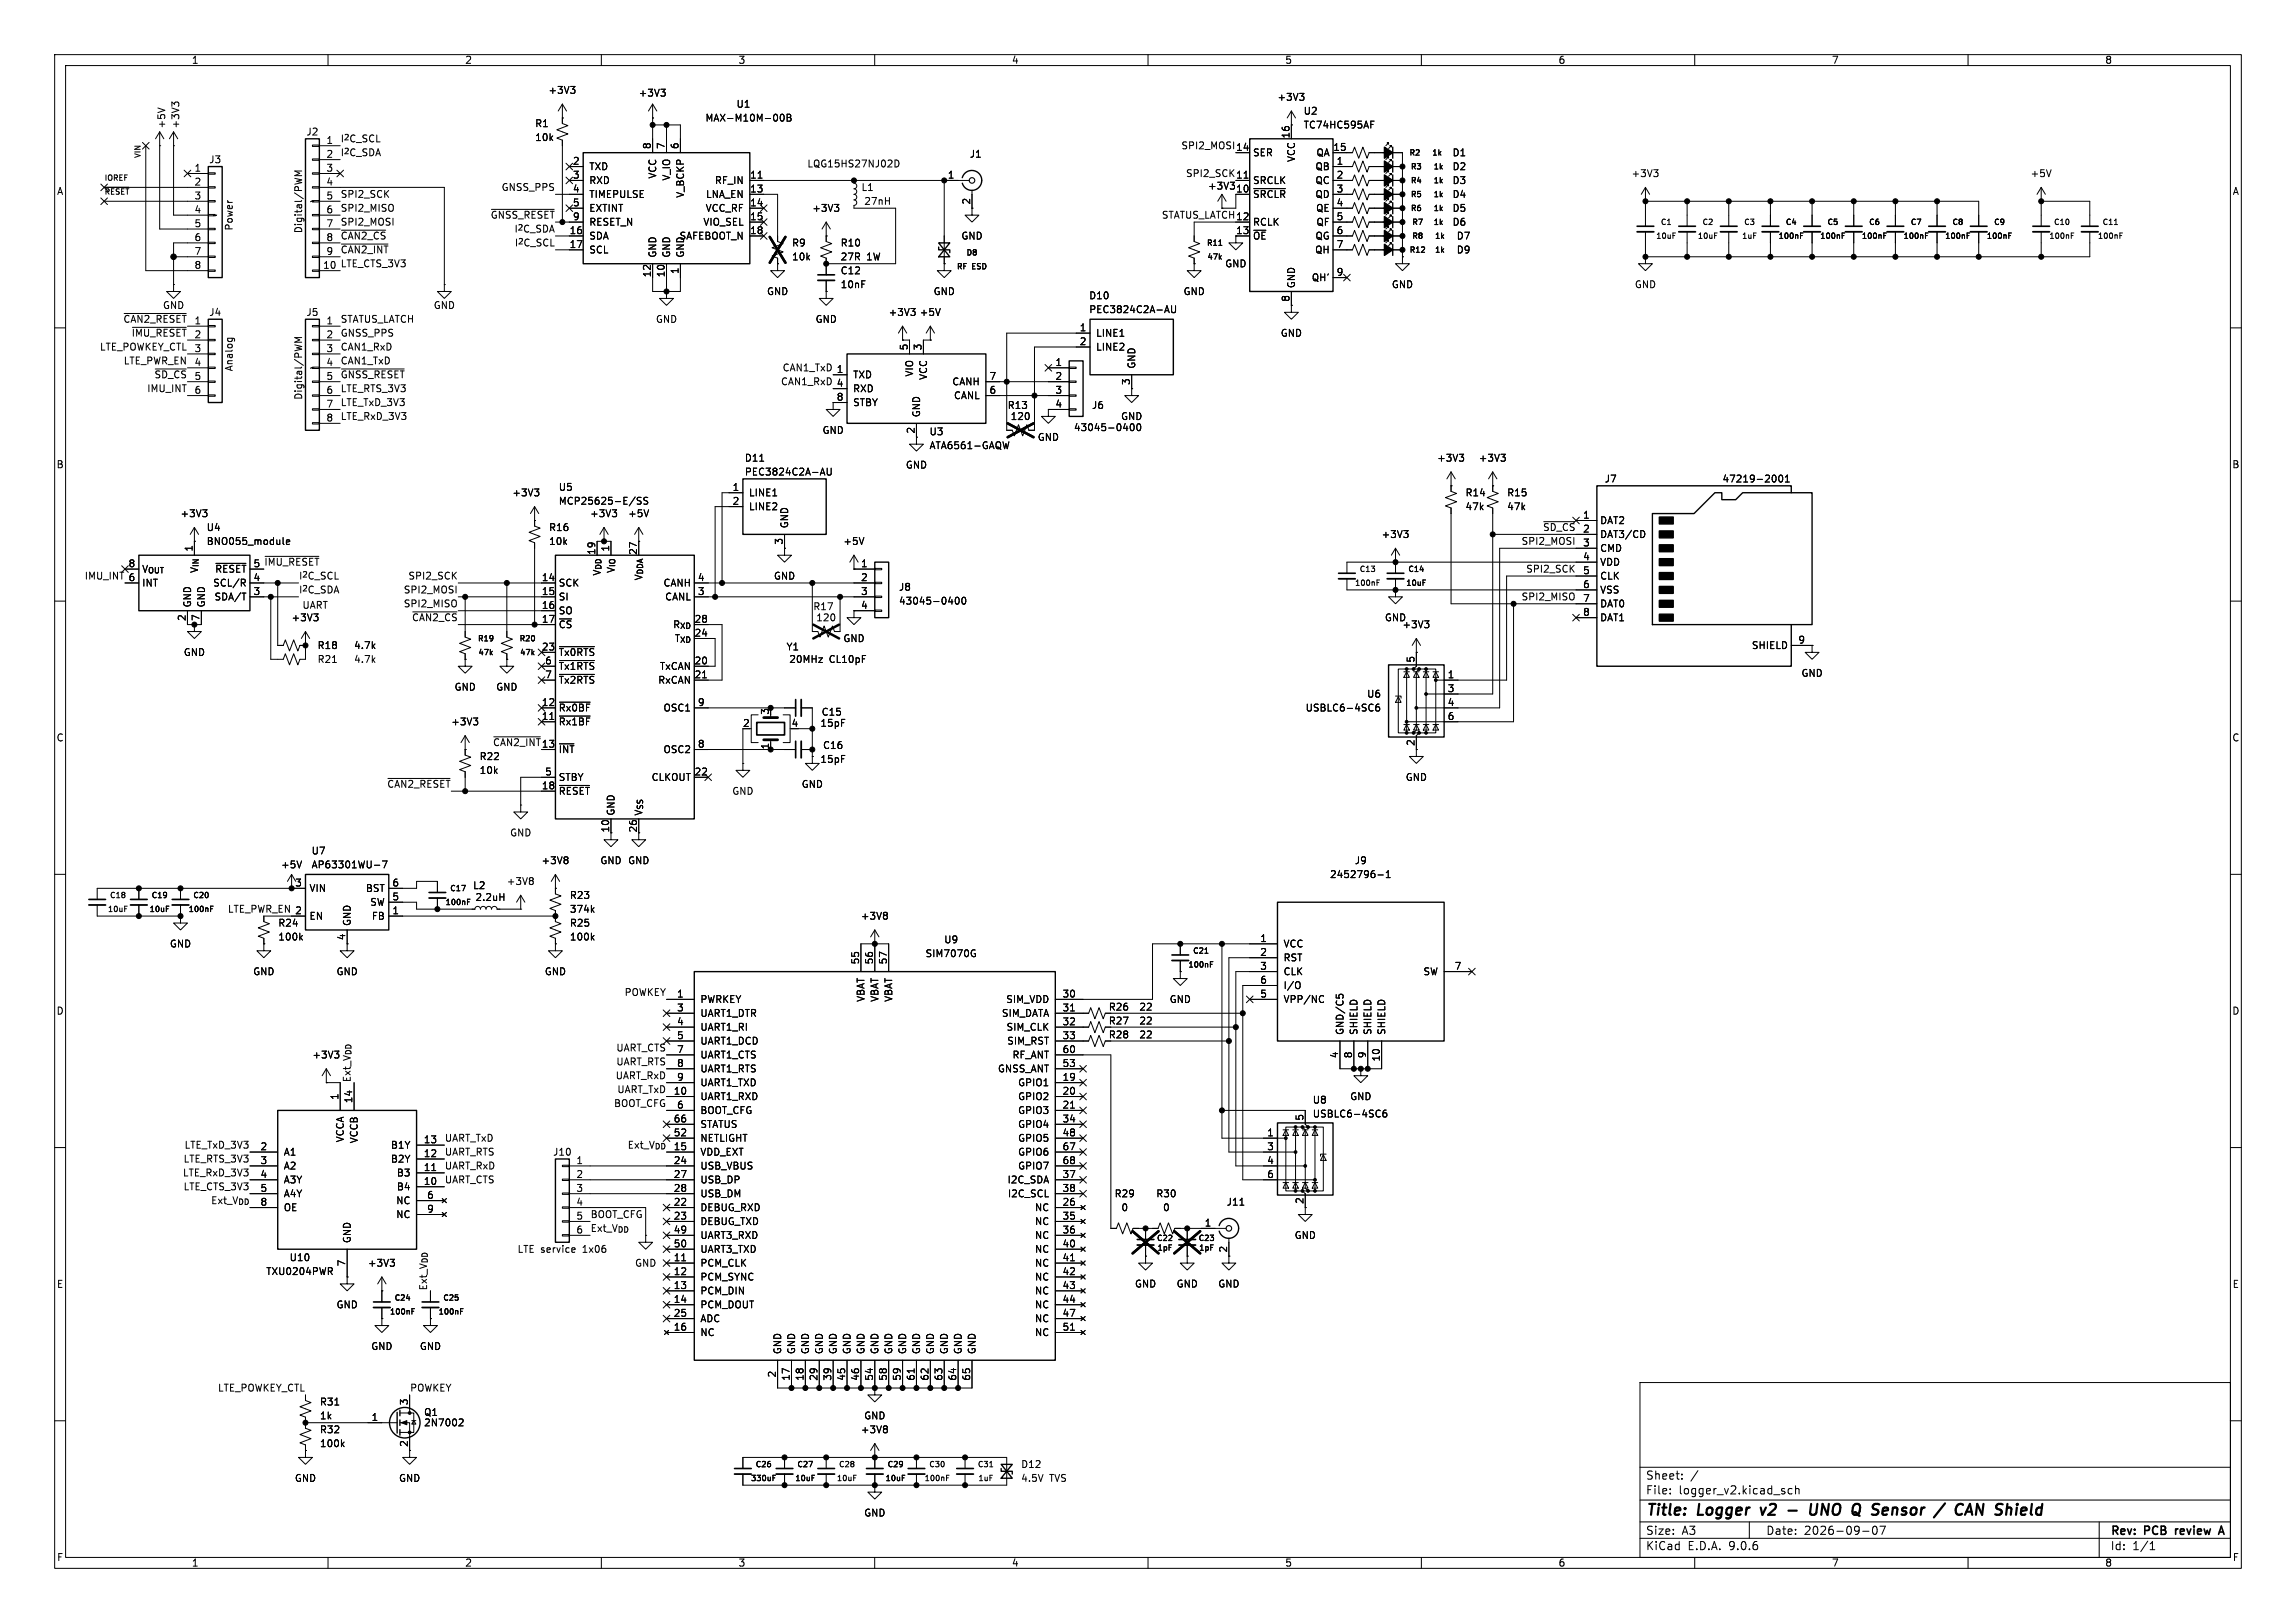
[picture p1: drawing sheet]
<svg xmlns="http://www.w3.org/2000/svg" width="420mm" height="297mm" viewBox="0 0 420 297" stroke-linecap="round" stroke-linejoin="round" font-family="sans-serif">
<defs><g id="words">
<g font-size="2.8">
<text x="301" y="277.9">Title:</text>
<text x="310.6" y="277.9">Logger</text>
<text x="323" y="277.9">v2</text>
<text x="333.5" y="277.9">UNO</text>
<text x="342.1" y="277.9">Q</text>
<text x="346.6" y="277.9">Sensor</text>
<text x="359" y="277.9">/</text>
<text x="363.4" y="277.9">CAN Shield</text>
</g>
<g font-size="2.1">
<text x="301" y="273.7">File:</text>
<text x="301" y="271">Sheet:</text>
<text x="307.1" y="273.7">logger_v2.kicad_sch</text>
<text x="301" y="281.1">Size:</text>
<text x="307.6" y="281.1">A3</text>
<text x="323" y="281.1">Date:</text>
<text x="330" y="281.1">2026-09-07</text>
<text x="386" y="281.3">Rev:</text>
<text x="392.4" y="281.3">PCB</text>
<text x="398.6" y="281.3">review</text>
<text x="301" y="283.9">KiCad</text>
<text x="308.7" y="283.9">E.D.A.</text>
<text x="316.3" y="283.9">9.0.6</text>
<text x="386" y="283.9">Id:</text>
<text x="390.1" y="283.9">1/1</text>
</g>
<g font-size="1.8">
<text x="35" y="11.9">1</text>
<text x="85" y="11.9">2</text>
<text x="135" y="11.9">3</text>
<text x="185" y="11.9">4</text>
<text x="235" y="11.9">5</text>
<text x="285" y="11.9">6</text>
<text x="335" y="11.9">7</text>
<text x="385" y="11.9">8</text>
<text x="100.2" y="17.4">+3V3</text>
<text x="116.7" y="17.9">+3V3</text>
<text x="30.4" y="23.6" transform="rotate(-90 30.4 23.6)">+5V</text>
<text x="33" y="23.6" transform="rotate(-90 33 23.6)">+3V3</text>
<text x="97.8" y="23.5">R1</text>
<text x="128.9" y="22.5">MAX-M10M-00B</text>
<text x="134.6" y="19.9">U1</text>
<text x="233.6" y="18.6">+3V3</text>
<text x="238.4" y="21.2">U2</text>
<text x="238.4" y="23.7">TC74HC595AF</text>
<text x="56" y="25">J2</text>
<text x="59.6" y="26.4">1</text>
<text x="59.6" y="29">2</text>
<text x="62.2" y="26.1">I^{2}C_SCL</text>
<text x="62.2" y="28.7">I^{2}C_SDA</text>
<text x="97.8" y="26">10k</text>
<text x="119.1" y="27.4" transform="rotate(-90 119.1 27.4)">8</text>
<text x="121.7" y="27.4" transform="rotate(-90 121.7 27.4)">7</text>
<text x="124.2" y="27.4" transform="rotate(-90 124.2 27.4)">6</text>
<text x="177.3" y="29.1">J1</text>
<text x="216" y="27.4">SPI2_MOSI 14</text>
<text x="226" y="27.7">14</text>
<text x="229.1" y="28.8">SER</text>
<text x="236" y="25.4" transform="rotate(-90 236 25.4)">16</text>
<text x="237.1" y="29.7" transform="rotate(-90 237.1 29.7)">VCC</text>
<text x="240.7" y="28.8">QA</text>
<text x="243.8" y="27.7">15</text>
<text x="265.6" y="28.8">D1</text>
<text x="10.3" y="35.9">A</text>
<text x="35.5" y="31.5">1</text>
<text x="35.5" y="34">2</text>
<text x="38.2" y="30.1">J3</text>
<text x="59.6" y="31.5">3</text>
<text x="59.6" y="34">4</text>
<text x="91.7" y="35">GNSS_PPS</text>
<text x="104.7" y="30.2">2</text>
<text x="104.7" y="32.8">3</text>
<text x="104.7" y="35.3">4</text>
<text x="107.7" y="31.3">TXD</text>
<text x="107.7" y="33.9">RXD</text>
<text x="120.2" y="32.8" transform="rotate(-90 120.2 32.8)">VCC</text>
<text x="122.8" y="33.2" transform="rotate(-90 122.8 33.2)">V_IO</text>
<text x="130.7" y="33.9">RF_IN</text>
<text x="137.1" y="32.8">11</text>
<text x="137.1" y="35.3">13</text>
<text x="147.8" y="30.8">LQG15HS27NJ02D</text>
<text x="157.5" y="35.2">L1</text>
<text x="173.3" y="32.8">1</text>
<text x="216.8" y="32.5">SPI2_SCK 11</text>
<text x="220.9" y="34.9">+3V3</text>
<text x="226" y="35.3">10</text>
<text x="226" y="32.8">11</text>
<text x="229.1" y="33.9">SRCLK</text>
<text x="240.5" y="31.3">QB</text>
<text x="240.5" y="33.9">QC</text>
<text x="244.4" y="30.2">1</text>
<text x="244.4" y="32.8">2</text>
<text x="244.4" y="35.3">3</text>
<text x="265.6" y="33.9">D3</text>
<text x="265.6" y="31.3">D2</text>
<text x="298.3" y="32.6">+3V3</text>
<text x="371.3" y="32.6">+5V</text>
<text x="408.3" y="35.9">A</text>
<text x="35.5" y="36.6">3</text>
<text x="35.5" y="39.1">4</text>
<text x="35.5" y="41.7">5</text>
<text x="38.8" y="40.2">~</text>
<text x="56.6" y="37.7">~</text>
<text x="59.6" y="36.6">5</text>
<text x="59.6" y="39.1">6</text>
<text x="59.6" y="41.7">7</text>
<text x="62.2" y="36.3">SPI2_SCK</text>
<text x="62.2" y="38.8">SPI2_MISO</text>
<text x="62.2" y="41.4">SPI2_MOSI</text>
<text x="89.7" y="40.1">~{GNSS_RESET} 9</text>
<text x="104.7" y="37.8">5</text>
<text x="104.7" y="40.4">9</text>
<text x="107.7" y="36.4">TIMEPULSE</text>
<text x="107.7" y="39">EXTINT</text>
<text x="107.7" y="41.5">RESET_N</text>
<text x="125.3" y="36.3" transform="rotate(-90 125.3 36.3)">V_BCKP</text>
<text x="128.6" y="41.5">VIO_SEL</text>
<text x="129" y="39">VCC_RF</text>
<text x="129" y="36.4">LNA_EN</text>
<text x="137.1" y="37.8">14</text>
<text x="137.1" y="40.4">15</text>
<text x="148.5" y="39">+3V3</text>
<text x="158" y="37.7">27nH</text>
<text x="177.5" y="37.5" transform="rotate(-90 177.5 37.5)">2</text>
<text x="212.4" y="40.1">STATUS_LATCH12</text>
<text x="226" y="40.4">12</text>
<text x="229.1" y="36.4">~{SRCLR}</text>
<text x="229.1" y="41.5">RCLK</text>
<text x="240.5" y="36.4">QD</text>
<text x="240.6" y="39">QE</text>
<text x="240.7" y="41.5">QF</text>
<text x="244.4" y="37.8">4</text>
<text x="244.4" y="40.4">5</text>
<text x="265.6" y="39">D5</text>
<text x="265.6" y="41.5">D6</text>
<text x="265.6" y="36.4">D4</text>
<text x="35.5" y="44.2">6</text>
<text x="35.5" y="46.7">7</text>
<text x="42.8" y="42.3" transform="rotate(-90 42.8 42.3)">Power</text>
<text x="55.5" y="42.8" transform="rotate(-90 55.5 42.8)">Digital/PWM</text>
<text x="59.6" y="44.2">8</text>
<text x="59.6" y="46.7">9</text>
<text x="62.2" y="43.9">~{CAN2_CS}</text>
<text x="62.2" y="46.5">~{CAN2_INT}</text>
<text x="94" y="42.6">I^{2}C_SDA 16</text>
<text x="94.1" y="45.2">I^{2}C_SCL 17</text>
<text x="104.1" y="42.9">16</text>
<text x="104.1" y="45.5">17</text>
<text x="107.7" y="44">SDA</text>
<text x="107.7" y="46.6">SCL</text>
<text x="120.2" y="47.2" transform="rotate(-90 120.2 47.2)">GND</text>
<text x="122.8" y="47.2" transform="rotate(-90 122.8 47.2)">GND</text>
<text x="124.2" y="44">SAFEBOOT_N</text>
<text x="125.3" y="47.2" transform="rotate(-90 125.3 47.2)">GND</text>
<text x="137.1" y="42.9">18</text>
<text x="144.8" y="45.3">R9</text>
<text x="144.8" y="47.9">10k</text>
<text x="153.7" y="47.9">27R</text>
<text x="153.7" y="45.3">R10</text>
<text x="158.5" y="47.9">1W</text>
<text x="175.8" y="44">GND</text>
<text x="226" y="42.9">13</text>
<text x="229.1" y="44">~{OE}</text>
<text x="240.5" y="46.6">QH</text>
<text x="240.5" y="44">QG</text>
<text x="244.4" y="42.9">6</text>
<text x="244.4" y="45.5">7</text>
<text x="266.4" y="44">D7</text>
<text x="266.4" y="46.6">D9</text>
<text x="35.5" y="49.3">8</text>
<text x="59" y="49.3">10</text>
<text x="62.2" y="49">LTE_CTS_3V3</text>
<text x="119.1" y="50.8" transform="rotate(-90 119.1 50.8)">12</text>
<text x="121.7" y="50.8" transform="rotate(-90 121.7 50.8)">10</text>
<text x="124.2" y="50.2" transform="rotate(-90 124.2 50.2)">1</text>
<text x="153.7" y="50.4">C12</text>
<text x="153.7" y="52.9">10nF</text>
<text x="224" y="49.1">GND</text>
<text x="237.1" y="52.8" transform="rotate(-90 237.1 52.8)">GND</text>
<text x="239.9" y="51.7">QH'</text>
<text x="244.4" y="50.5">9</text>
<text x="254.5" y="52.9">GND</text>
<text x="299" y="52.9">GND</text>
<text x="22.5" y="59.2">~{CAN2_RESET}</text>
<text x="29.7" y="56.7">GND</text>
<text x="35.5" y="59.4">1</text>
<text x="38.2" y="58">J4</text>
<text x="56" y="58">J5</text>
<text x="59.6" y="59.4">1</text>
<text x="62.2" y="59.2">STATUS_LATCH</text>
<text x="79.2" y="56.7">GND</text>
<text x="119.9" y="59.3">GND</text>
<text x="140.2" y="54.2">GND</text>
<text x="149.1" y="59.3">GND</text>
<text x="162.5" y="58">+3V3</text>
<text x="168.1" y="58">+5V</text>
<text x="170.7" y="54.2">GND</text>
<text x="199.1" y="55">D10</text>
<text x="199.1" y="57.5">PEC3824C2A-AU</text>
<text x="216.4" y="54.2">GND</text>
<text x="236" y="55.3" transform="rotate(-90 236 55.3)">8</text>
<text x="18.2" y="64.2">LTE_POWKEY_CTL 3</text>
<text x="24" y="61.7">~{IMU_RESET}</text>
<text x="35.5" y="62">2</text>
<text x="59.6" y="62">2</text>
<text x="59.6" y="64.5">3</text>
<text x="62.2" y="61.7">GNSS_PPS</text>
<text x="62.2" y="64.2">CAN1_RxD</text>
<text x="166.1" y="64.2" transform="rotate(-90 166.1 64.2)">5</text>
<text x="168.7" y="64.2" transform="rotate(-90 168.7 64.2)">3</text>
<text x="197.4" y="60.7">1</text>
<text x="197.4" y="63.2">2</text>
<text x="200.4" y="61.8">LINE1</text>
<text x="200.4" y="64.4">LINE2</text>
<text x="234.2" y="61.8">GND</text>
<text x="22.5" y="66.8">LTE_PWR_EN 4</text>
<text x="26.8" y="71.9">IMU_INT</text>
<text x="28.2" y="69.3">~{SD_CS}5</text>
<text x="42.8" y="68" transform="rotate(-90 42.8 68)">Analog</text>
<text x="56.6" y="68.2">~</text>
<text x="59.6" y="67.1">4</text>
<text x="59.6" y="69.6">5</text>
<text x="62.2" y="66.8">CAN1_TxD</text>
<text x="62.2" y="69.3">~{GNSS_RESET}</text>
<text x="62.2" y="71.9">LTE_RTS_3V3</text>
<text x="142.8" y="70.6">CAN1_RxD 4</text>
<text x="143.1" y="68">CAN1_TxD 1</text>
<text x="153" y="68.3">1</text>
<text x="153" y="70.9">4</text>
<text x="156" y="69.4">TXD</text>
<text x="156" y="72">RXD</text>
<text x="167.2" y="69" transform="rotate(-90 167.2 69)">VIO</text>
<text x="169.8" y="69.6" transform="rotate(-90 169.8 69.6)">VCC</text>
<text x="174.1" y="70.7">CANH</text>
<text x="180.9" y="69.6">7</text>
<text x="193" y="67.1">1</text>
<text x="193" y="69.6">2</text>
<text x="206.8" y="70.6" transform="rotate(-90 206.8 70.6)">3</text>
<text x="207.9" y="67.6" transform="rotate(-90 207.9 67.6)">GND</text>
<text x="35.5" y="72.1">6</text>
<text x="55.5" y="73.2" transform="rotate(-90 55.5 73.2)">Digital/PWM</text>
<text x="59.6" y="72.1">6</text>
<text x="59.6" y="74.7">7</text>
<text x="59.6" y="77.2">8</text>
<text x="62.2" y="74.4">LTE_TxD_3V3</text>
<text x="62.2" y="76.9">LTE_RxD_3V3</text>
<text x="153" y="73.4">8</text>
<text x="156" y="74.5">STBY</text>
<text x="168.5" y="76.5" transform="rotate(-90 168.5 76.5)">GND</text>
<text x="174.4" y="73.3">CANL</text>
<text x="180.9" y="72.1">6</text>
<text x="184.2" y="75">R13</text>
<text x="184.8" y="77.1">120</text>
<text x="193" y="72.1">3</text>
<text x="193" y="74.7">4</text>
<text x="199.7" y="75">J6</text>
<text x="205" y="77.1">GND</text>
<text x="150.4" y="79.6">GND</text>
<text x="167.4" y="79.4" transform="rotate(-90 167.4 79.4)">2</text>
<text x="169.9" y="82.4">ATA6561-GAQW</text>
<text x="169.9" y="79.9">U3</text>
<text x="189.7" y="80.9">GND</text>
<text x="196.4" y="79.1">43045-0400</text>
<text x="10.3" y="85.9">B</text>
<text x="133.9" y="89.9">1</text>
<text x="136.2" y="84.7">D11</text>
<text x="136.2" y="87.2">PEC3824C2A-AU</text>
<text x="165.6" y="86">GND</text>
<text x="262.8" y="84.7">+3V3</text>
<text x="270.4" y="84.7">+3V3</text>
<text x="293.4" y="88.5">J7</text>
<text x="315" y="88.5">47219-2001</text>
<text x="408.2" y="85.9">B</text>
<text x="32.9" y="94.8">+3V3</text>
<text x="93.6" y="91">+3V3</text>
<text x="102.1" y="90">U5</text>
<text x="102.1" y="92.6">MCP25625-E/SS</text>
<text x="107.8" y="94.8">+3V3</text>
<text x="114.8" y="94.8">+5V</text>
<text x="133.9" y="92.5">2</text>
<text x="136.9" y="91">LINE1</text>
<text x="136.9" y="93.6">LINE2</text>
<text x="268" y="93.6">47k</text>
<text x="268" y="91">R14</text>
<text x="275.6" y="93.6">47k</text>
<text x="275.6" y="91">R15</text>
<text x="289.5" y="95">1</text>
<text x="35.3" y="101" transform="rotate(-90 35.3 101)">1</text>
<text x="37.7" y="97.4">U4</text>
<text x="37.7" y="99.9">BNO055_module</text>
<text x="100.3" y="99.9">10k</text>
<text x="100.3" y="97.4">R16</text>
<text x="109" y="101.6" transform="rotate(-90 109 101.6)">19</text>
<text x="111.5" y="101" transform="rotate(-90 111.5 101)">1</text>
<text x="116.6" y="101.6" transform="rotate(-90 116.6 101.6)">27</text>
<text x="143.3" y="99.8" transform="rotate(-90 143.3 99.8)">3</text>
<text x="144.4" y="96.8" transform="rotate(-90 144.4 96.8)">GND</text>
<text x="154.2" y="99.9">+5V</text>
<text x="252.6" y="98.7">+3V3</text>
<text x="278.2" y="99.8">SPI2_MOSI</text>
<text x="282.2" y="97.3">~{SD_CS}2</text>
<text x="289.5" y="100.1">3</text>
<text x="289.5" y="97.5">2</text>
<text x="292.6" y="96.1">DAT2</text>
<text x="292.6" y="98.7">DAT3/CD</text>
<text x="292.6" y="101.2">CMD</text>
<text x="15.4" y="106.1">IMU_INT 6</text>
<text x="23.4" y="103.9">8</text>
<text x="23.4" y="106.4">6</text>
<text x="25.9" y="105">V_{OUT}</text>
<text x="25.9" y="107.5">INT</text>
<text x="36.4" y="105" transform="rotate(-90 36.4 105)">V_{IN}</text>
<text x="38.9" y="107.5">SCL/R</text>
<text x="39.3" y="105">~{RESET}</text>
<text x="46.3" y="103.9">5 ~{IMU_RESET}</text>
<text x="46.3" y="106.4">4</text>
<text x="46.3" y="103.9">5</text>
<text x="54.6" y="106.1">I^{2}C_SCL</text>
<text x="74.6" y="106.1">SPI2_SCK</text>
<text x="99" y="106.4">14</text>
<text x="102.1" y="107.5">SCK</text>
<text x="110.1" y="105.5" transform="rotate(-90 110.1 105.5)">V_{DD}</text>
<text x="112.6" y="105" transform="rotate(-90 112.6 105)">V_{IO}</text>
<text x="117.7" y="106.4" transform="rotate(-90 117.7 106.4)">V_{DDA}</text>
<text x="121.3" y="107.5">CANH</text>
<text x="127.6" y="106.4">4</text>
<text x="141.5" y="106.3">GND</text>
<text x="157.4" y="103.9">1</text>
<text x="157.4" y="106.4">2</text>
<text x="279.1" y="104.9">SPI2_SCK</text>
<text x="289.5" y="102.6">4</text>
<text x="289.5" y="105.2">5</text>
<text x="289.5" y="107.7">6</text>
<text x="292.6" y="103.7">VDD</text>
<text x="292.6" y="106.3">CLK</text>
<text x="34" y="113.7" transform="rotate(-90 34 113.7)">2</text>
<text x="35.2" y="111.3" transform="rotate(-90 35.2 111.3)">GND</text>
<text x="36.6" y="113.7" transform="rotate(-90 36.6 113.7)">7</text>
<text x="37.7" y="111.3" transform="rotate(-90 37.7 111.3)">GND</text>
<text x="39.1" y="110.1">SDA/T</text>
<text x="46.3" y="109">3</text>
<text x="53.2" y="113.9">+3V3</text>
<text x="54.6" y="108.7">I^{2}C_SDA</text>
<text x="55.2" y="111.6">UART</text>
<text x="73.8" y="111.2">SPI2_MISO</text>
<text x="73.8" y="108.7">SPI2_MOSI</text>
<text x="75.3" y="113.8">~{CAN2_CS}</text>
<text x="99" y="109">15</text>
<text x="99" y="111.5">16</text>
<text x="102.1" y="110.1">SI</text>
<text x="102.1" y="112.6">SO</text>
<text x="121.6" y="110.1">CANL</text>
<text x="127.6" y="109">3</text>
<text x="148.7" y="111.9">R17</text>
<text x="149.2" y="113.9">120</text>
<text x="157.4" y="109">3</text>
<text x="157.4" y="111.5">4</text>
<text x="164.3" y="108.3">J8</text>
<text x="164.3" y="110.8">43045-0400</text>
<text x="253.2" y="113.9">GND</text>
<text x="278.2" y="110">SPI2_MISO</text>
<text x="289.5" y="110.2">7</text>
<text x="289.5" y="112.8">8</text>
<text x="292.6" y="108.8">VSS</text>
<text x="292.6" y="111.4">DAT0</text>
<text x="292.6" y="113.9">DAT1</text>
<text x="58" y="119">R18</text>
<text x="64.7" y="119">4.7k</text>
<text x="99" y="114">17</text>
<text x="99" y="119.1">23</text>
<text x="102.1" y="115.2">~{CS}</text>
<text x="123" y="115.2">R_{XD}</text>
<text x="123.3" y="117.7">T_{XD}</text>
<text x="127" y="114">28</text>
<text x="127" y="116.6">24</text>
<text x="143.8" y="119.2">Y1</text>
<text x="154.2" y="117.7">GND</text>
<text x="256.4" y="115.2">+3V3</text>
<text x="320.4" y="119">SHIELD</text>
<text x="328.9" y="117.9">9</text>
<text x="33.5" y="120.2">GND</text>
<text x="58" y="121.5">R21</text>
<text x="64.7" y="121.5">4.7k</text>
<text x="99.6" y="121.7">6</text>
<text x="99.6" y="124.2">7</text>
<text x="102.1" y="120.2">~{Tx0RTS}</text>
<text x="102.1" y="122.8">~{Tx1RTS}</text>
<text x="102.1" y="125.3">~{Tx2RTS}</text>
<text x="120.3" y="125.3">RxCAN</text>
<text x="120.6" y="122.8">TxCAN</text>
<text x="127" y="121.7">20</text>
<text x="127" y="124.2">21</text>
<text x="144.3" y="121.5">20MHz</text>
<text x="151.7" y="121.5">CL10pF</text>
<text x="258.8" y="121.4" transform="rotate(-90 258.8 121.4)">5</text>
<text x="264.7" y="124.2">1</text>
<text x="329.4" y="124.1">GND</text>
<text x="83.1" y="126.6">GND</text>
<text x="90.7" y="126.6">GND</text>
<text x="99" y="129.3">12</text>
<text x="99" y="131.8">11</text>
<text x="102.1" y="130.4">~{Rx0BF}</text>
<text x="121.3" y="130.4">OSC1</text>
<text x="127.6" y="129.3">9</text>
<text x="140.7" y="130.9" transform="rotate(-90 140.7 130.9)">3</text>
<text x="150.2" y="131.2">C15</text>
<text x="238.7" y="130.4">USBLC6-4SC6</text>
<text x="250" y="127.9">U6</text>
<text x="264.7" y="126.7">3</text>
<text x="264.7" y="129.3">4</text>
<text x="264.7" y="131.8">6</text>
<text x="10.3" y="135.9">C</text>
<text x="82.4" y="132.9">+3V3</text>
<text x="90.1" y="136.6">~{CAN2_INT}</text>
<text x="99" y="136.9">13</text>
<text x="102.1" y="132.9">~{Rx1BF}</text>
<text x="127.6" y="136.9">8</text>
<text x="135.8" y="133.1">2</text>
<text x="140.7" y="137.2" transform="rotate(-90 140.7 137.2)">1</text>
<text x="144.7" y="133.1">4</text>
<text x="150" y="133.2">15pF</text>
<text x="150.5" y="137.3">C16</text>
<text x="258.8" y="136.6" transform="rotate(-90 258.8 136.6)">2</text>
<text x="408.2" y="135.9">C</text>
<text x="87.6" y="141.8">10k</text>
<text x="87.6" y="139.3">R22</text>
<text x="99.6" y="142">5</text>
<text x="102.1" y="138">~{INT}</text>
<text x="102.1" y="143.1">STBY</text>
<text x="119.1" y="143.1">CLKOUT</text>
<text x="121.3" y="138">OSC2</text>
<text x="127" y="142">22</text>
<text x="150" y="139.8">15pF</text>
<text x="257" y="143.1">GND</text>
<text x="70.7" y="144.2">~{CAN2_RESET}</text>
<text x="99" y="144.5">18</text>
<text x="102.1" y="145.6">~{RESET}</text>
<text x="112.6" y="149.4" transform="rotate(-90 112.6 149.4)">GND</text>
<text x="117.7" y="149.4" transform="rotate(-90 117.7 149.4)">V_{SS}</text>
<text x="133.9" y="145.6">GND</text>
<text x="146.6" y="144.4">GND</text>
<text x="93.2" y="153.3">GND</text>
<text x="111.5" y="152.4" transform="rotate(-90 111.5 152.4)">10</text>
<text x="116.6" y="152.4" transform="rotate(-90 116.6 152.4)">26</text>
<text x="51.3" y="159.1">+5V</text>
<text x="56.9" y="159.1">AP63301WU-7</text>
<text x="56.9" y="156.6">U7</text>
<text x="99" y="158.3">+3V8</text>
<text x="109.7" y="158.3">GND GND</text>
<text x="243.2" y="160.9">2452796-1</text>
<text x="247.7" y="158.3">J9</text>
<text x="41.6" y="167.1">LTE_PWR_EN 2</text>
<text x="53.9" y="162.3">3</text>
<text x="53.9" y="167.4">2</text>
<text x="56.5" y="163.4">VIN</text>
<text x="66.8" y="163.4">BST</text>
<text x="67.6" y="166">SW</text>
<text x="71.7" y="162.3">6</text>
<text x="71.7" y="164.8">5</text>
<text x="71.7" y="167.4">1</text>
<text x="86.4" y="162.9">L2</text>
<text x="86.9" y="165.1">2.2uH</text>
<text x="92.6" y="162.2">+3V8</text>
<text x="104.1" y="164.7">R23</text>
<text x="104.1" y="167.2">374k</text>
<text x="31" y="173.6">GND</text>
<text x="50.8" y="169.8">R24</text>
<text x="50.8" y="172.3">100k</text>
<text x="56.5" y="168.5">EN</text>
<text x="63.2" y="172.2" transform="rotate(-90 63.2 172.2)">4</text>
<text x="64.4" y="169.5" transform="rotate(-90 64.4 169.5)">GND</text>
<text x="67.9" y="168.5">FB</text>
<text x="104.1" y="169.8">R25</text>
<text x="104.1" y="172.3">100k</text>
<text x="157.4" y="168.5">+3V8</text>
<text x="172.6" y="172.8">U9</text>
<text x="230.4" y="172.5">1</text>
<text x="234.7" y="173.6">VCC</text>
<text x="46.2" y="178.7">GND</text>
<text x="61.5" y="178.7">GND</text>
<text x="99.6" y="178.7">GND</text>
<text x="157.2" y="176.6" transform="rotate(-90 157.2 176.6)">55</text>
<text x="159.8" y="176.6" transform="rotate(-90 159.8 176.6)">56</text>
<text x="162.3" y="176.6" transform="rotate(-90 162.3 176.6)">57</text>
<text x="169.2" y="175.4">SIM7070G</text>
<text x="230.4" y="175">2</text>
<text x="230.4" y="177.5">3</text>
<text x="234.7" y="176.1">RST</text>
<text x="234.7" y="178.7">CLK</text>
<text x="260.3" y="178.7">SW</text>
<text x="266" y="177.5">7</text>
<text x="10.3" y="185.9">D</text>
<text x="114.2" y="182.3">POWKEY</text>
<text x="123.8" y="182.6">1</text>
<text x="123.8" y="185.2">3</text>
<text x="128" y="183.7">PWRKEY</text>
<text x="158.3" y="183.4" transform="rotate(-90 158.3 183.4)">VBAT</text>
<text x="160.9" y="183.4" transform="rotate(-90 160.9 183.4)">VBAT</text>
<text x="163.4" y="183.4" transform="rotate(-90 163.4 183.4)">VBAT</text>
<text x="184" y="183.7">SIM_VDD</text>
<text x="194.3" y="182.6">30</text>
<text x="194.3" y="185.2">31</text>
<text x="202.7" y="185.1">R26</text>
<text x="208.3" y="185.1">22</text>
<text x="213.9" y="183.7">GND</text>
<text x="230.4" y="180.1">6</text>
<text x="230.4" y="182.6">5</text>
<text x="234.7" y="181.2">I/O</text>
<text x="234.7" y="183.7">VPP/NC</text>
<text x="408.2" y="185.9">D</text>
<text x="123.8" y="187.7">4</text>
<text x="123.8" y="190.2">5</text>
<text x="128" y="186.3">UART1_DTR</text>
<text x="128" y="188.8">UART1_RI</text>
<text x="128" y="191.4">UART1_DCD</text>
<text x="183.2" y="186.3">SIM_DATA</text>
<text x="184" y="188.8">SIM_CLK</text>
<text x="184.1" y="191.4">SIM_RST</text>
<text x="194.3" y="187.7">32</text>
<text x="194.3" y="190.2">33</text>
<text x="202.7" y="187.7">R27</text>
<text x="202.7" y="190.2">R28</text>
<text x="208.3" y="187.7">22</text>
<text x="208.3" y="190.2">22</text>
<text x="246" y="189.5" transform="rotate(-90 246 189.5)">GND/C5</text>
<text x="248.5" y="189.5" transform="rotate(-90 248.5 189.5)">SHIELD</text>
<text x="251.1" y="189.5" transform="rotate(-90 251.1 189.5)">SHIELD</text>
<text x="253.6" y="189.5" transform="rotate(-90 253.6 189.5)">SHIELD</text>
<text x="57" y="193.9">+3V3</text>
<text x="112.5" y="197.6">UART_RxD</text>
<text x="112.6" y="192.5">UART_CTS</text>
<text x="112.6" y="195">UART_RTS</text>
<text x="123.8" y="192.8">7</text>
<text x="123.8" y="195.3">8</text>
<text x="123.8" y="197.9">9</text>
<text x="128" y="193.9">UART1_CTS</text>
<text x="128" y="196.4">UART1_RTS</text>
<text x="182.4" y="196.4">GNSS_ANT</text>
<text x="185.1" y="193.9">RF_ANT</text>
<text x="194.3" y="192.8">60</text>
<text x="194.3" y="195.3">53</text>
<text x="194.3" y="197.9">19</text>
<text x="244.9" y="193.7" transform="rotate(-90 244.9 193.7)">4</text>
<text x="247.4" y="193.7" transform="rotate(-90 247.4 193.7)">8</text>
<text x="249.9" y="193.7" transform="rotate(-90 249.9 193.7)">9</text>
<text x="252.5" y="194.4" transform="rotate(-90 252.5 194.4)">10</text>
<text x="62" y="201.4" transform="rotate(-90 62 201.4)">1</text>
<text x="64.2" y="198.1" transform="rotate(-90 64.2 198.1)">Ext_V_{DD}</text>
<text x="64.5" y="202" transform="rotate(-90 64.5 202)">14</text>
<text x="112.2" y="202.7">BOOT_CFG</text>
<text x="112.8" y="200.1">UART_TxD</text>
<text x="123.1" y="200.4">10</text>
<text x="123.8" y="202.9">6</text>
<text x="128" y="199">UART1_TXD</text>
<text x="128" y="201.5">UART1_RXD</text>
<text x="186.1" y="199">GPIO1</text>
<text x="186.1" y="201.5">GPIO2</text>
<text x="194.3" y="200.4">20</text>
<text x="194.3" y="202.9">21</text>
<text x="240" y="202.2">U8</text>
<text x="246.9" y="201.5">GND</text>
<text x="63.1" y="209.1" transform="rotate(-90 63.1 209.1)">VCCA</text>
<text x="65.6" y="209.3" transform="rotate(-90 65.6 209.3)">VCCB</text>
<text x="77.4" y="209.3">13</text>
<text x="81.3" y="209">UART_TxD</text>
<text x="123.1" y="205.5">66</text>
<text x="123.1" y="208">52</text>
<text x="128" y="204.1">BOOT_CFG</text>
<text x="128" y="206.6">STATUS</text>
<text x="128" y="209.1">NETLIGHT</text>
<text x="186.1" y="204.1">GPIO3</text>
<text x="186.1" y="206.6">GPIO4</text>
<text x="186.1" y="209.1">GPIO5</text>
<text x="194.3" y="205.5">34</text>
<text x="194.3" y="208">48</text>
<text x="231.7" y="208">1</text>
<text x="238.5" y="205.2" transform="rotate(-90 238.5 205.2)">5</text>
<text x="240" y="204.7">USBLC6-4SC6</text>
<text x="33.4" y="215.4">LTE_RxD_3V3</text>
<text x="33.5" y="212.8">LTE_RTS_3V3</text>
<text x="33.7" y="210.3">LTE_TxD_3V3</text>
<text x="47.6" y="210.6">2</text>
<text x="47.6" y="213.1">3</text>
<text x="47.6" y="215.6">4</text>
<text x="51.8" y="211.7">A1</text>
<text x="51.8" y="214.2">A2</text>
<text x="71.4" y="210.4">B1Y</text>
<text x="71.4" y="213">B2Y</text>
<text x="72.5" y="215.5">B3</text>
<text x="77.4" y="211.8">12</text>
<text x="77.4" y="214.4">11</text>
<text x="81.3" y="211.6">UART_RTS</text>
<text x="81.3" y="214.1">UART_RxD</text>
<text x="101.1" y="211.7">J10</text>
<text x="105.3" y="213.1">1</text>
<text x="105.3" y="215.6">2</text>
<text x="114.7" y="210.3">Ext_V_{DD}</text>
<text x="123.1" y="210.6">15</text>
<text x="123.1" y="213.1">24</text>
<text x="123.1" y="215.6">27</text>
<text x="128" y="211.7">VDD_EXT</text>
<text x="128" y="214.2">USB_VBUS</text>
<text x="186.1" y="211.7">GPIO6</text>
<text x="186.1" y="214.2">GPIO7</text>
<text x="194.3" y="210.6">67</text>
<text x="194.3" y="213.1">68</text>
<text x="194.3" y="215.6">37</text>
<text x="231.7" y="210.6">3</text>
<text x="231.7" y="213.1">4</text>
<text x="231.7" y="215.6">6</text>
<text x="33.5" y="217.9">LTE_CTS_3V3</text>
<text x="38.5" y="220.4">Ext_V_{DD}8</text>
<text x="47.6" y="218.2">5</text>
<text x="47.6" y="220.7">8</text>
<text x="51.8" y="216.8">A3Y</text>
<text x="51.8" y="219.3">A4Y</text>
<text x="51.8" y="221.8">OE</text>
<text x="72.4" y="220.6">NC</text>
<text x="72.5" y="218">B4</text>
<text x="77.4" y="216.9">10</text>
<text x="78" y="219.5">6</text>
<text x="78" y="222">9</text>
<text x="81.3" y="216.6">UART_CTS</text>
<text x="105.3" y="218.2">3</text>
<text x="105.3" y="220.7">4</text>
<text x="123.1" y="218.2">28</text>
<text x="123.1" y="220.7">22</text>
<text x="128" y="216.8">USB_DP</text>
<text x="128" y="219.3">USB_DM</text>
<text x="128" y="221.8">DEBUG_RXD</text>
<text x="184.2" y="216.8">I2C_SDA</text>
<text x="184.3" y="219.3">I2C_SCL</text>
<text x="189.2" y="221.8">NC</text>
<text x="194.3" y="218.2">38</text>
<text x="194.3" y="220.7">26</text>
<text x="203.8" y="219.3">R29</text>
<text x="205" y="221.8">0</text>
<text x="211.4" y="219.3">R30</text>
<text x="212.7" y="221.8">0</text>
<text x="224.3" y="220.8">J11</text>
<text x="238.5" y="220.4" transform="rotate(-90 238.5 220.4)">2</text>
<text x="64.4" y="227.6" transform="rotate(-90 64.4 227.6)">GND</text>
<text x="72.4" y="223.1">NC</text>
<text x="105.3" y="223.3">5</text>
<text x="105.3" y="225.8">6</text>
<text x="107.9" y="225.5">Ext_V_{DD}</text>
<text x="107.9" y="223">BOOT_CFG</text>
<text x="123.1" y="223.3">23</text>
<text x="123.1" y="225.8">49</text>
<text x="128" y="224.4">DEBUG_TXD</text>
<text x="128" y="226.9">UART3_RXD</text>
<text x="189.2" y="224.4">NC</text>
<text x="189.2" y="226.9">NC</text>
<text x="194.3" y="223.3">35</text>
<text x="194.3" y="225.8">36</text>
<text x="220.3" y="224.5">1</text>
<text x="236.7" y="226.9">GND</text>
<text x="48.6" y="233.5">TXU0204PWR</text>
<text x="52.9" y="231">U10</text>
<text x="63.2" y="231.8" transform="rotate(-90 63.2 231.8)">7</text>
<text x="67.2" y="232">+3V3</text>
<text x="94.6" y="229.5">LTE service</text>
<text x="106.7" y="229.5">1x06</text>
<text x="116.1" y="232">GND</text>
<text x="123.1" y="228.3">50</text>
<text x="123.1" y="230.9">11</text>
<text x="123.1" y="233.4">12</text>
<text x="128" y="229.5">UART3_TXD</text>
<text x="128" y="232">PCM_CLK</text>
<text x="189.2" y="229.5">NC</text>
<text x="189.2" y="232">NC</text>
<text x="194.3" y="228.3">40</text>
<text x="194.3" y="230.9">41</text>
<text x="194.3" y="233.4">42</text>
<text x="224.5" y="229.3" transform="rotate(-90 224.5 229.3)">2</text>
<text x="10.3" y="235.9">E</text>
<text x="61.5" y="239.6">GND</text>
<text x="78.2" y="236.2" transform="rotate(-90 78.2 236.2)">Ext_V_{DD}</text>
<text x="123.1" y="236">13</text>
<text x="123.1" y="238.5">14</text>
<text x="128" y="234.5">PCM_SYNC</text>
<text x="128" y="237.1">PCM_DIN</text>
<text x="128" y="239.6">PCM_DOUT</text>
<text x="189.2" y="234.5">NC</text>
<text x="189.2" y="237.1">NC</text>
<text x="189.2" y="239.6">NC</text>
<text x="194.3" y="236">43</text>
<text x="194.3" y="238.5">44</text>
<text x="207.5" y="235.8">GND</text>
<text x="215.1" y="235.8">GND</text>
<text x="222.8" y="235.8">GND</text>
<text x="408.3" y="235.9">E</text>
<text x="123.1" y="241">25</text>
<text x="123.1" y="243.6">16</text>
<text x="128" y="242.2">ADC</text>
<text x="128" y="244.7">NC</text>
<text x="189.2" y="242.2">NC</text>
<text x="189.2" y="244.7">NC</text>
<text x="194.3" y="241">47</text>
<text x="194.3" y="243.6">51</text>
<text x="67.8" y="247.2">GND</text>
<text x="76.7" y="247.2">GND</text>
<text x="143.1" y="247.9" transform="rotate(-90 143.1 247.9)">GND</text>
<text x="145.6" y="247.9" transform="rotate(-90 145.6 247.9)">GND</text>
<text x="148.2" y="247.9" transform="rotate(-90 148.2 247.9)">GND</text>
<text x="150.7" y="247.9" transform="rotate(-90 150.7 247.9)">GND</text>
<text x="153.3" y="247.9" transform="rotate(-90 153.3 247.9)">GND</text>
<text x="155.8" y="247.9" transform="rotate(-90 155.8 247.9)">GND</text>
<text x="158.3" y="247.9" transform="rotate(-90 158.3 247.9)">GND</text>
<text x="160.9" y="247.9" transform="rotate(-90 160.9 247.9)">GND</text>
<text x="163.4" y="247.9" transform="rotate(-90 163.4 247.9)">GND</text>
<text x="166" y="247.9" transform="rotate(-90 166 247.9)">GND</text>
<text x="168.5" y="247.9" transform="rotate(-90 168.5 247.9)">GND</text>
<text x="171" y="247.9" transform="rotate(-90 171 247.9)">GND</text>
<text x="173.6" y="247.9" transform="rotate(-90 173.6 247.9)">GND</text>
<text x="176.1" y="247.9" transform="rotate(-90 176.1 247.9)">GND</text>
<text x="178.7" y="247.9" transform="rotate(-90 178.7 247.9)">GND</text>
<text x="39.8" y="254.7">LTE_POWKEY_CTL</text>
<text x="58.4" y="257.4">R31</text>
<text x="74.7" y="257.2" transform="rotate(-90 74.7 257.2)">3</text>
<text x="74.9" y="254.7">POWKEY</text>
<text x="142" y="252.2" transform="rotate(-90 142 252.2)">2</text>
<text x="144.5" y="252.8" transform="rotate(-90 144.5 252.8)">17</text>
<text x="147.1" y="252.8" transform="rotate(-90 147.1 252.8)">18</text>
<text x="149.6" y="252.8" transform="rotate(-90 149.6 252.8)">29</text>
<text x="152.1" y="252.8" transform="rotate(-90 152.1 252.8)">39</text>
<text x="154.7" y="252.8" transform="rotate(-90 154.7 252.8)">45</text>
<text x="157.2" y="252.8" transform="rotate(-90 157.2 252.8)">46</text>
<text x="159.8" y="252.8" transform="rotate(-90 159.8 252.8)">54</text>
<text x="162.3" y="252.8" transform="rotate(-90 162.3 252.8)">58</text>
<text x="164.8" y="252.8" transform="rotate(-90 164.8 252.8)">59</text>
<text x="167.4" y="252.8" transform="rotate(-90 167.4 252.8)">61</text>
<text x="169.9" y="252.8" transform="rotate(-90 169.9 252.8)">62</text>
<text x="172.5" y="252.8" transform="rotate(-90 172.5 252.8)">63</text>
<text x="175" y="252.8" transform="rotate(-90 175 252.8)">64</text>
<text x="177.5" y="252.8" transform="rotate(-90 177.5 252.8)">65</text>
<text x="58.4" y="259.9">1k</text>
<text x="58.4" y="262.5">R32</text>
<text x="67.9" y="260.1">1</text>
<text x="77.5" y="259.3">Q1</text>
<text x="77.5" y="261.2">2N7002</text>
<text x="157.4" y="262.5">+3V8</text>
<text x="158" y="259.9">GND</text>
<text x="58.4" y="265">100k</text>
<text x="74.7" y="264.9" transform="rotate(-90 74.7 264.9)">2</text>
<text x="186.7" y="268.8">D12</text>
<text x="53.8" y="271.4">GND</text>
<text x="72.9" y="271.4">GND</text>
<text x="186.7" y="271.4">4.5V</text>
<text x="192" y="271.4">TVS</text>
<text x="158" y="277.7">GND</text>
<text x="10.3" y="285.9">F</text>
<text x="35" y="286.9">1</text>
<text x="85" y="286.9">2</text>
<text x="135" y="286.9">3</text>
<text x="185" y="286.9">4</text>
<text x="235" y="286.9">5</text>
<text x="285" y="286.9">6</text>
<text x="335" y="286.9">7</text>
<text x="385" y="286.9">8</text>
<text x="408.3" y="285.9">F</text>
</g>
<g font-size="1.4">
<text x="25.8" y="29.1" transform="rotate(-90 25.8 29.1)">VIN</text>
<text x="257.7" y="28.7">R2</text>
<text x="261.9" y="28.7">1k</text>
<text x="19" y="33.1">IOREF</text>
<text x="19" y="35.7">~{RESET}</text>
<text x="258" y="33.7">R4</text>
<text x="258" y="31.2">R3</text>
<text x="262.1" y="33.7">1k</text>
<text x="262.1" y="31.2">1k</text>
<text x="258" y="36.3">R5</text>
<text x="258" y="38.8">R6</text>
<text x="258.2" y="41.4">R7</text>
<text x="262.1" y="36.3">1k</text>
<text x="262.1" y="38.8">1k</text>
<text x="262.1" y="41.4">1k</text>
<text x="303.7" y="41.4">C1</text>
<text x="311.3" y="41.4">C2</text>
<text x="318.9" y="41.4">C3</text>
<text x="326.6" y="41.4">C4</text>
<text x="334.2" y="41.4">C5</text>
<text x="341.8" y="41.4">C6</text>
<text x="349.4" y="41.4">C7</text>
<text x="357" y="41.4">C8</text>
<text x="364.7" y="41.4">C9</text>
<text x="375.6" y="41.4">C10</text>
<text x="384.5" y="41.4">C11</text>
<text x="176.7" y="47">D8</text>
<text x="220.7" y="45.2">R11</text>
<text x="220.8" y="47.7">47k</text>
<text x="257.8" y="46.4">R12</text>
<text x="258.2" y="43.9">R8</text>
<text x="262.4" y="43.9">1k</text>
<text x="262.4" y="46.4">1k</text>
<text x="302.8" y="43.9">10uF</text>
<text x="310.5" y="43.9">10uF</text>
<text x="318.6" y="43.9">1uF</text>
<text x="325.2" y="43.9">100nF</text>
<text x="332.8" y="43.9">100nF</text>
<text x="340.5" y="43.9">100nF</text>
<text x="348.1" y="43.9">100nF</text>
<text x="355.7" y="43.9">100nF</text>
<text x="363.3" y="43.9">100nF</text>
<text x="374.8" y="43.9">100nF</text>
<text x="383.6" y="43.9">100nF</text>
<text x="174.9" y="49.5">RF</text>
<text x="177.8" y="49.5">ESD</text>
<text x="247.8" y="107.4">100nF</text>
<text x="248.6" y="104.9">C13</text>
<text x="257.1" y="107.4">10uF</text>
<text x="257.5" y="104.9">C14</text>
<text x="87.3" y="117.6">R19</text>
<text x="94.9" y="117.6">R20</text>
<text x="87.4" y="120.1">47k</text>
<text x="95" y="120.1">47k</text>
<text x="19.6" y="167.1">10uF</text>
<text x="20" y="164.6">C18</text>
<text x="27.2" y="167.1">10uF</text>
<text x="27.6" y="164.6">C19</text>
<text x="34.4" y="167.1">100nF</text>
<text x="35.2" y="164.6">C20</text>
<text x="81.4" y="165.8">100nF</text>
<text x="82.2" y="163.3">C17</text>
<text x="217.3" y="177.3">100nF</text>
<text x="218.1" y="174.7">C21</text>
<text x="211.5" y="227.3">C22</text>
<text x="219.1" y="227.3">C23</text>
<text x="211.6" y="229.1">1pF</text>
<text x="219.2" y="229.1">1pF</text>
<text x="72.1" y="238.2">C24</text>
<text x="81" y="238.2">C25</text>
<text x="71.2" y="240.8">100nF</text>
<text x="80.1" y="240.8">100nF</text>
<text x="138.1" y="268.7">C26</text>
<text x="145.7" y="268.7">C27</text>
<text x="153.4" y="268.7">C28</text>
<text x="162.2" y="268.7">C29</text>
<text x="169.9" y="268.7">C30</text>
<text x="178.8" y="268.7">C31</text>
<text x="137.3" y="271.2">330uF</text>
<text x="145.4" y="271.2">10uF</text>
<text x="153" y="271.2">10uF</text>
<text x="161.9" y="271.2">10uF</text>
<text x="169" y="271.2">100nF</text>
<text x="178.9" y="271.2">1uF</text>
</g>
</g></defs>
<g fill="none" stroke="#000" stroke-width=".18">
<path d="M10 10h400v277h-400zM12 12h396v273h-396zM28.9 19.8l1.2 .4M31.9 19.1l-.5-.4v.8M31.9 18.9l.3-.2h.3l.2 .2M60 10v2M102.9 19.1v3.5l1 .4-2 .7 2 .8-2 .8 1 .4v14.9M102.9 19.1l.7 1.2M102.9 19.1l-.8 1.2M104.4 15.8h.8l-.5 .5M104.9 16.3l.3 .2v.3l-.3 .3M110 10v2"/>
<path d="M119.4 19.1v8.8M119.4 19.1l-.8 1.2M119.4 19.1l.7 1.2M120.9 16.3h.8l-.4 .5M121.4 16.8l.3 .3v.3l-.3 .2M160 10v2M210 10v2M237.7 17.1h.8l-.4 .5M238.3 17.6l.2 .2v.3l-.2 .3M260 10v2M310 10v2M360 10v2"/>
<path d="M18.4 33.7l1.3 1.2M18.4 36.2l1.3 1.2M19 34.3h19.1M19 36.8h19.1M19.3 34.3h4.3M19.7 33.7l-1.3 1.2M19.7 36.2l-1.3 1.2M26.1 26.1l1.2 1.2M26.7 26.7v22.8h11.4M27.3 26.1l-1.2 1.2M29.2 26.7h.1M29.2 24.1v17.8h8.9"/>
<path d="M29.2 24.1l-.8 1.3M29.2 24.1l.8 1.3M31.7 26.7h.1M31.7 24.1v15.3h6.4M31.7 24.1l-.7 1.3M31.7 24.1l.8 1.3M33.7 31.1l1.2 1.3M34.3 31.8h3.8M34.9 31.1l-1.2 1.3M38.1 31.6h1.3v.3h-1.3zM38.1 34.2h1.3v.2h-1.3zM38.1 36.7h1.3v.3h-1.3z"/>
<path d="M38.1 39.2h1.3v.3h-1.3zM55.2 31.3h-1.3l.9 .4-.9 .4h1.3M57.1 26.5h1.3v.3h-1.3zM57.1 29.1h1.3v.2h-1.3zM57.1 31.6h1.3v.3h-1.3zM57.1 34.2h1.3v.2h-1.3zM57.1 36.7h1.3v.3h-1.3zM57.1 39.2h1.3v.3h-1.3zM58.4 31.8h3.8M58.4 34.3h22.9v17.8M58.4 36.8h3.8M58.4 39.4h3.8"/>
<path d="M58.4 26.7h3.8M58.4 29.2h3.8M61.6 31.1l1.2 1.3M62.8 31.1l-1.2 1.3M89.9 38.3h11.5M101.6 35.6h5.1M102.9 21.6h.1M103.5 32.4l1.2 1.2M103.5 29.9l1.2 1.2M103.5 37.5l1.2 1.2M104.1 33h2.6M104.1 30.5h2.6"/>
<path d="M104.1 38.1h2.6M104.7 32.4l-1.2 1.2M104.7 29.9l-1.2 1.2M104.7 37.5l-1.2 1.2M119.4 21.6h.1M119.4 22.9h5.1v5M121.9 22.9v5M137.2 35.6h5v8.6l1.1 .4-2.1 .7 2.1 .8-2.1 .8 1 .3v1.1M137.2 33h40.1M137.2 38.1h2.5M138.7 32.6h.7M139.1 37.5l1.2 1.2"/>
<path d="M140.3 37.5l-1.2 1.2M142.8 21l.2-.1a.68 .68 0 0 1 .5 .6 .68 .68 0 0 1-.5 .7l-.3-.5zM144 20.9h.4l.3 .2-.3 .4 .3 .1v.3l-.2 .3h-.5zM144 21.5h.4M152.6 37.4h.8l-.4 .5M153.2 37.9l.2 .2v.3l-.2 .3M156.2 33v.5l.4 .2 .1 .3-.1 .4-.4 .2M156.2 34.5l.4 .2 .1 .3-.1 .4-.4 .2M156.2 35.6l.4 .1 .1 .4-.1 .3-.4 .2 .4 .1 .1 .4-.1 .3-.4 .2v.5h7.6v10.2h-12.7M163.7 29.3a.64 .64 0 0 1 .7 .6 .64 .64 0 0 1-.7 .7M172.7 33v15.3M177.8 34.8v4.6h1.3l-1.3 1.2-1.3-1.2h1.3"/>
<path d="M223.5 38.1h.1M223.5 35.6l-.7 1.2M223.5 35.6l.8 1.2M223.5 35.6v2.5M225.6 33.8l.1 .1M225.7 34.6h-.1M225.8 33.3l-.4 .5M226.1 27.9h2.5M226.1 33h2.5M227.6 32.6h.7M228.6 35.6h-2.5v2.5h-2.6M229.3 34.5h5.8"/>
<path d="M236.2 22.9h.1M236.2 20.3l-.7 1.3M236.2 20.3l.8 1.3M236.2 20.3v5.1M243.8 35.6h3.6l.4-1.1 .7 2.1 .8-2.1 .8 2.1 .3-1h6.1M243.8 27.9h3.6l.4-1 .7 2.1 .8-2.1 .8 2.1 .3-1.1h6.1v19.1M243.8 33h3.6l.4-1 .7 2 .8-2 .8 2 .3-1h6.1M243.8 30.5h3.6l.4-1 .7 2 .8-2 .8 2 .3-1h6.1M243.8 38.1h3.6l.4-1 .7 2 .8-2 .8 2 .3-1h6.1M250.8 22.8h.4M250.8 22.2h.6M254 36.6v-.3h-.3h.3l-.5 .5"/>
<path d="M254 39.1v-.2h-.3h.3l-.5 .5M254 31.5v-.3h-.3h.3l-.5 .6M254 29v-.3h-.3h.3l-.5 .5M254 26.4v-.2h-.3h.3l-.5 .5M254 34v-.2h-.3h.3l-.5 .5M254.5 37.1v-.3h-.2h.2l-.5 .5M254.5 39.6v-.2h-.2h.2l-.5 .5M254.5 32v-.2h-.2h.2l-.5 .5M254.5 29.5v-.3h-.2h.2l-.5 .5M254.5 26.9v-.2h-.2h.2l-.5 .5M254.5 34.5v-.2h-.2h.2l-.5 .5M301 36.8h.1"/>
<path d="M301 34.3l.8 1.3M301 34.3l-.8 1.3M301 34.3v7.1M301 36.8h60.9v4.6M302.5 31.1h.8l-.4 .4M303 31.5l.3 .3v.3l-.3 .2M308.6 36.8v4.6M316.2 36.8v4.6M323.8 36.8v4.6M331.5 36.8v4.6M339.1 36.8v4.6M346.7 36.8v4.6"/>
<path d="M354.3 36.8v4.6M373.4 36.8h.1M373.4 36.8h8.9v4.6M373.4 34.3l-.8 1.3M373.4 34.3l.7 1.3M373.4 34.3v7.1M375.2 31.1l-.4 1.2M22.7 57.4h11.4M24.2 59.9h9.9M31.7 52.1v1.2h1.3l-1.3 1.3-1.2-1.3h1.2M31.7 52.1h.1M31.7 47h6.4"/>
<path d="M34.3 59.7h3.8M38.1 41.8h1.3v.2h-1.3zM38.1 44.3h1.3v.3h-1.3zM38.1 46.9h1.3v.2h-1.3zM38.1 49.4h1.3v.3h-1.3zM38.1 59.6h1.3v.2h-1.3zM38.1 44.5h-6.4v7.6M57.1 59.6h1.3v.2h-1.3zM57.1 41.8h1.3v.2h-1.3zM57.1 44.3h1.3v.3h-1.3zM57.1 46.9h1.3v.2h-1.3zM57.1 49.4h1.3v.3h-1.3z"/>
<path d="M58.4 41.9h3.8M58.4 44.5h3.8M58.4 47h3.8M58.4 49.5h3.8M58.4 59.7h3.8M62.5 42.1h8M62.5 44.7h8.5M81.3 52.1v1.2h1.2l-1.2 1.3-1.3-1.3h1.3M81.3 52.1h.1M104.1 40.6h2.6M104.1 43.2h2.6M104.1 45.7h2.6"/>
<path d="M119.4 48.3v5h5.1v-5M121.9 53.3v1.3h1.3l-1.3 1.3-1.3-1.3h1.3M121.9 53.3h.1M121.9 48.3v5M137.2 40.6h2.5M137.2 43.2h2.5M139.1 40l1.2 1.2M139.1 42.6l1.2 1.2M140.3 40l-1.2 1.2M140.3 42.6l-1.2 1.2M142.2 48.3v1.2h1.3l-1.3 1.3-1.2-1.3h1.2M142.2 48.3h.1"/>
<path d="M151.1 53.3v1.3h1.3l-1.3 1.3-1.2-1.3h1.2M151.1 53.3h.1M151.1 43.2h.1M151.1 40.6v3.6l1 .4-2 .7 2 .8-2 .8 1 .3v3.1M151.1 51.3v2M151.1 40.6l-.7 1.3M151.1 40.6l.8 1.3M165.1 59.7v2.5M165.1 59.7l-.8 1.3M165.1 59.7l.8 1.3M166.6 56.5h.8l-.4 .4M167.2 56.9l.2 .3v.3l-.2 .2"/>
<path d="M170.2 59.7v2.5M170.2 59.7l-.8 1.3M170.2 59.7l.7 1.3M172 56.5l-.4 1.2M172.7 48.3v1.2h1.3l-1.3 1.3-1.3-1.3h1.3M172.7 48.3h.1M213.2 56.9h.6M213.5 56l.4 1.2M214.3 56v1l.2 .2h.4l.1-.2v-1M218.4 48.3v1.2h1.3l-1.3 1.3-1.2-1.3h1.2M218.4 48.3h.1M222.9 44.9h.6"/>
<path d="M228.6 43.2h-2.5v1.3h1.2l-1.2 1.2-1.3-1.2h1.3M228.6 40.6h-10.2v3.6l1.1 .4-2.1 .7 2.1 .8-2.1 .8 1 .3v1.1M236.2 55.9v1.3h1.3l-1.3 1.2-1.3-1.2h1.3M236.2 55.9h.1M236.2 53.3v2.6M243.8 40.6h3.6l.4-1 .7 2.1 .8-2.1 .8 2.1 .3-1.1h6.1M243.8 43.2h3.6l.4-1 .7 2 .8-2 .8 2 .3-1h6.1M243.8 45.7h3.6l.4-1 .7 2 .8-2 .8 2 .3-1h6.1M243.8 50.8h2.6M245.8 50.2l1.2 1.2M247 50.2l-1.2 1.2M254 41.7v-.3h-.3h.3l-.5 .5"/>
<path d="M254 44.2v-.3h-.3h.3l-.5 .6M254.5 42.2v-.3h-.2h.2l-.5 .5M254.5 44.7v-.2h-.2h.2l-.5 .5M256.5 47v1.3h1.3l-1.3 1.2-1.2-1.2h1.2M256.5 47h.1M301 47v1.3h1.3l-1.3 1.2-1.3-1.2h1.3M301 47h.1M301 42.4v4.6M306 42.6h.5M308.6 42.4v4.6M313.6 42.6h.5M316.2 42.4v4.6"/>
<path d="M323.8 42.4v4.6M329.4 42.6h.4M329.4 43.1h.3M331.5 42.4v4.6M337 42.6h.4M337 43.1h.3M339.1 42.4v4.6M344.6 42.6h.5M344.6 43.1h.3M346.7 42.4v4.6M352.2 42.6h.5M352.2 43.1h.3"/>
<path d="M354.3 42.4v4.6M359.8 42.6h.5M359.8 43.1h.4M361.9 42.4v4.6M367.5 42.6h.4M367.5 43.1h.3M373.4 42.4v4.6M378.9 42.6h.5M378.9 43.1h.3M382.3 42.4v4.6h-81.3M386.8 41.1h.5M387.8 42.6h.4"/>
<path d="M387.8 43.1h.3M10 60h2M28.4 67.5h5.7M34.3 67.3h3.8M34.3 69.9h3.8M34.3 72.4h3.8M34.3 62.2h3.8M34.3 64.8h3.8M38.1 62.1h1.3v.3h-1.3zM38.1 64.6h1.3v.3h-1.3zM38.1 67.2h1.3v.2h-1.3zM38.1 69.7h1.3v.3h-1.3z"/>
<path d="M38.1 72.3h1.3v.2h-1.3zM41.6 61.9h1.1l.2 .2M41.7 61.9l-.1 .4M42.4 61.9l.1 .4M55.2 61.8h-1.3l.9 .4-.9 .4h1.3M57.1 62.1h1.3v.3h-1.3zM57.1 64.6h1.3v.3h-1.3zM57.1 67.2h1.3v.2h-1.3zM57.1 69.7h1.3v.3h-1.3zM57.1 72.3h1.3v.2h-1.3zM57.1 74.8h1.3v.3h-1.3zM57.1 77.3h1.3v.3h-1.3z"/>
<path d="M58.4 67.3h3.8M58.4 69.9h3.8M58.4 72.4h3.8M58.4 74.9h3.8M58.4 62.2h3.8M58.4 64.8h3.8M58.4 77.5h3.8M62.5 67.5h11.4M152.4 73.7v1.2h1.3l-1.3 1.3-1.3-1.3h1.3M152.4 73.7h.1M152.4 68.6h2.5M152.4 71.1h2.5"/>
<path d="M152.4 73.7h2.5M165.1 62.2h.1M165.1 62.2h1.3v2.6M167.6 77.5v3.8h1.3l-1.3 1.3-1.2-1.3h1.2M170.2 62.2h.1M170.2 62.2h-1.3v2.6M180.3 69.9h15.3M180.3 72.4h15.3M191.2 66.7l1.2 1.2M191.8 74.9v1.3h1.2l-1.2 1.3-1.3-1.3h1.3M191.8 74.9h.1M191.8 67.3h3.8"/>
<path d="M191.8 74.9h3.8M192.4 66.7l-1.2 1.2M195.6 67.2h1.2v.2h-1.2zM195.6 69.7h1.2v.3h-1.2zM195.6 72.3h1.2v.2h-1.2zM195.6 74.8h1.2v.3h-1.2zM199.4 61h-15.3v17.7h1.1l.3 1.1 .8-2.1 .8 2.1 .7-2.1 .4 1h1v-15.2h10.2M206.9 77.7a.69 .69 0 0 0 .3 1.1l.3-.5-.2-.6M207 71.1v1.3h1.3l-1.3 1.3-1.3-1.3h1.3M207 71.1h.1M207 68.6v2.5M208.1 77.7a.69 .69 0 0 0 .3 1.1l.3-.5-.2-.6"/>
<path d="M408 60h2M35.6 99.1h.1M35.6 96.5v5.1M35.6 96.5l.7 1.3M35.6 96.5l-.8 1.3M37.1 93.3h.8l-.5 .5M37.6 93.8l.3 .2v.3l-.3 .3M51.8 99.5l.2 .1M52.4 99.2l.6-.1-.1-.2-.3-.1-.2 .2v.6h.5M97.8 89.5h.8l-.5 .5M97.8 92.7v3.6l1 .3-2 .8 2 .8-2 .7 1 .4v15M97.8 95.3h.1"/>
<path d="M97.8 92.7l.8 1.3M97.8 92.7l-.8 1.3M98.3 90l.3 .2v.3l-.3 .2M110.5 96.5l-.8 1.3M110.5 96.5l.8 1.3M110.5 96.5v2.6h1.3v2.5M112 93.3h.8l-.4 .5M112.5 93.8l.3 .2v.3l-.3 .3M116.2 90.9l-1.1 1.7M116.8 96.5l-.7 1.3M116.8 96.5l.8 1.3M116.8 96.5v2.6"/>
<path d="M117.3 91.1l-.5-.1-.2 .1v.4l.6 .2 .1 .3-.3 .3-.4-.1M118.5 91.1l-.5-.1-.2 .1v.4l.6 .2 .1 .3-.3 .3-.4-.1M118.7 93.3l-.5 1.3M135.9 90.2h-3.8v16.5M135.9 92.7h-5.1v16.5M139 84.4h.7M143.5 97.8v2.5M150.2 86.6h.6M150.5 85.7l.4 1.2M151.3 85.7v1l.3 .2h.3l.1-.2v-1M158 98.4l-.4 1.2M184.6 80.8l-.4 1.3-.2-.9"/>
<path d="M256.8 97.1h.8l-.5 .5M257.3 97.6l.3 .2v.3l-.3 .3M265.4 88.9h.1M265.4 86.4v3.5l1 .4-2 .8 2 .7-2 .8 1 .4v17.5h26.7M265.4 86.4l-.7 1.2M265.4 86.4l.8 1.2M266.9 83.1h.8l-.4 .5M267.5 83.6l.2 .3v.3l-.2 .2M273 88.9h.1M273 86.4v3.5l1.1 .4-2.1 .8 2.1 .7-2.1 .8 1 .4v34h-12.1M273 86.4l-.7 1.2M273 86.4l.8 1.2"/>
<path d="M273 97.8h19.1M274.6 83.1h.7l-.4 .5M275.1 83.6l.2 .3v.3l-.2 .2M282.4 95.5h5.7M287.7 94.6l1.2 1.3M288.3 95.3h3.8M288.9 94.6l-1.2 1.3M300.6 97.2l.3 .4-.3 .7M324.6 86.9a.79 .79 0 0 1 0 1.3M325.5 87.1l.2-.2a.68 .68 0 0 1 .4 .7 .68 .68 0 0 1-.4 .6l-.3-.5zM326.6 88.2h.7M326.6 87.3l.3-.4v1.3"/>
<path d="M10 110h2M22.3 103.5l1.2 1.2M22.9 104.1h2.5M22.9 106.7h2.5M23.5 103.5l-1.2 1.2M34.3 111.8v2.5h2.5v-2.5M35.6 114.3v1.3h1.2l-1.2 1.2-1.3-1.2h1.3M35.6 114.3h.1M39.5 103.1h5.5M44.3 108.5h.7M44.4 106.7l.5 .6M44.6 106l.3 .2-.1 .3-.2 .2"/>
<path d="M45.7 104.1h2.6M45.7 106.7h8.9M45.7 109.2h8.9M48.5 101.8h9.8M49.5 109.2v11.5h2.3l.4-1.1 .8 2.1 .7-2.1 .8 2.1 .4-1h1v-5.1M50.8 106.7v11.4h1l.4-1 .8 2 .7-2 .8 2 .4-1h1M55.9 118.1h.1M55.9 115.6l.7 1.2M55.9 115.6l-.8 1.2M57.4 112.3h.8l-.4 .5M57.9 112.8l.3 .3v.3l-.3 .2M75.5 112h8.1"/>
<path d="M83.8 106.7h17.8M83.8 109.2h17.8M83.8 111.8h17.8M83.8 114.3h17.8M85.1 109.2v7.4l1 .4-2 .7 2 .8-2 .8 1 .3v1.1M92.7 106.7v9.9l1 .4-2 .7 2 .8-2 .8 1 .3v1.1M98.5 118.8l1.2 1.2M99.1 119.4h2.5M99.7 118.8l-1.2 1.2M102.3 118.3h6.4M127 114.3h5.1v10.2h-5.1M127 106.7h33"/>
<path d="M127 109.2h33M127 116.8h3.8v5.1h-3.8M143.5 100.3v1.3h1.3l-1.3 1.3-1.3-1.3h1.3M143.5 100.3h.1M148.6 106.7v8.9h1l.4 1 .7-2 .8 2 .8-2 .4 1h1v-6.4M156.2 104.1h.1M156.2 111.8v1.2h1.3l-1.3 1.3-1.3-1.3h1.3M156.2 111.8h.1M156.2 101.6v2.5M156.2 104.1h3.8M156.2 101.6l-.8 1.3M156.2 101.6l.8 1.3"/>
<path d="M156.2 111.8h3.8M160 104h1.3v.3h-1.3zM160 106.6h1.3v.2h-1.3zM160 109.1h1.3v.2h-1.3zM160 111.6h1.3v.3h-1.3zM174.9 109.4l.1-.1a.68 .68 0 0 1 .5 .6 .68 .68 0 0 1-.5 .7l-.3-.5zM176.1 109.4l.1-.1a.68 .68 0 0 1 .5 .6 .68 .68 0 0 1-.5 .7l-.3-.5zM246.4 105.9v2.1h45.7M251.9 106.1h.5M251.9 106.6h.3M255.3 102.9h.1M255.3 108v1.2h1.2l-1.2 1.3-1.3-1.3h1.3"/>
<path d="M255.3 108h.1M255.3 100.3l-.8 1.3M255.3 100.3l.7 1.3M255.3 100.3v4.6M255.3 105.9v2.1M259.1 119.4h.1M259.1 116.8v5.1l-.5 .5M259.1 116.8l-.8 1.3M259.1 116.8l.7 1.3M260.3 106.1h.5M260.6 113.6h.8l-.4 .5M261.1 114.1l.3 .2v.3l-.3 .3"/>
<path d="M276.9 110.5v21.6h-19.6M287.7 112.4l1.2 1.2M288.3 113h3.8M288.9 112.4l-1.2 1.2M292.1 105.4h-16.5v19.1h-13M292.1 100.3h-17.8v29.2h-15.2M292.1 102.9h-45.7v2M327.7 118.1h3.8M331.5 118.1v1.3h1.2l-1.2 1.3-1.3-1.3h1.3M331.5 118.1h.1M408 110h2M60.8 121.2h.7"/>
<path d="M85.1 137.2h.1M85.1 120.7v1.2h1.3l-1.3 1.3-1.3-1.3h1.3M85.1 120.7h.1M85.1 134.6v3.6l1 .4-2 .7 2 .8-2 .7 1 .4v3.6h16.5M85.1 134.6l.8 1.3M85.1 134.6l-.8 1.3M86.6 131.4h.8l-.4 .5M87.1 131.9l.3 .2v.3l-.3 .3M90.3 134.8h8.5M92.7 120.7v1.2h1.3l-1.3 1.3-1.3-1.3h1.3M92.7 120.7h.1M98.5 121.3l1.2 1.2"/>
<path d="M98.5 128.9l1.2 1.2M98.5 123.9l1.2 1.2M98.5 131.5l1.2 1.2M99.1 124.5h2.5M99.1 129.5h2.5M99.1 132.1h2.5M99.1 137.2h2.5M99.1 121.9h2.5M99.7 121.3l-1.2 1.2M99.7 128.9l-1.2 1.2M99.7 123.9l-1.2 1.2M99.7 131.5l-1.2 1.2"/>
<path d="M100.6 131.7h.7M102.3 120.9h6.4M102.3 123.4h6.4M102.3 128.5h5.6M102.3 131h5.6M102.3 136.1h2.7M127 129.5h18.5M127 137.2h18.5M128.5 124h.7M135.9 139.7v1.3h1.3l-1.3 1.2-1.3-1.2h1.3M135.9 139.7h.1M135.9 133.4v6.3"/>
<path d="M137.2 133.4h.2M138.7 130.8h-1.3v5.1h1.3M141 135.4v1.8M143.3 130.8h1.2v5.1h-1.2M146 133.4h2.6M146.6 129.5h2v8.9M146.6 137.2h2M148.6 138.4v1.3h1.3l-1.3 1.3-1.3-1.3h1.3M148.6 138.4h.1M252.3 128.8l-.4 .1a.86 .86 0 0 0 0 1.2l.4-.1 .1-.4-.3-.3-.3 .1-.1 .2M255.3 127.4h1v.4M255.8 127.5l.5 1h-1z"/>
<path d="M256.8 132.6h1M256.8 122.9h1M257.3 132.6l.5 1h-1zM257.3 122.4h-1.5v11.7h1.5M257.3 122.9l.5 1.1h-1zM258.6 132.6h1M258.6 122.9h1M258.6 134.1h1M259.1 122.9l.5 1.1h-1zM259.1 132.6l.5 1h-1zM259.6 122.4h-2.3v11.7h1.3M259.6 122.4h1.3v11.7h-1.3l-.5 .5v3.8h1.2l-1.2 1.3-1.3-1.3h1.3"/>
<path d="M259.6 122.4l-.5 .5v10.7l-.5 .5M260.3 132.6h1.1M260.3 122.9h1.1M260.9 122.9l.5 1.1h-1.1zM260.9 132.6l.5 1h-1.1zM260.9 122.4h1.7v11.7h-1.7M262.1 132.6h1M262.1 122.9h1M262.6 122.9l.5 1.1h-1zM262.6 132.6l.5 1h-1zM10 160h2M55.2 157.6l-.5 1.2"/>
<path d="M68.5 158.3h1M69.9 157.6h.9l-.5 1.2M71 142.5h11.3M95.2 147.3v1.3h1.3l-1.3 1.3-1.2-1.3h1.2M95.2 147.3h.1M101.6 142.2h-6.4v5.1M102.3 143.7h5.5M103.7 156.8l.2 .2-.2 .3 .2 .3v.2l-.2 .3M111.8 149.9v3.8h1.2l-1.2 1.2-1.3-1.2h1.3M116.8 149.9v3.8h1.3l-1.3 1.2-1.2-1.2h1.2M127 142.2h2.5M128.9 141.6l1.2 1.2"/>
<path d="M130.1 141.6l-1.2 1.2M253.6 159.7l.3-.4v1.3M408 160h2M17.8 165.6v2h15.2M22.8 165.8h.5M25.4 162.6v2M25.4 165.6v2M30.4 165.8h.5M33 167.6v1.3h1.3l-1.3 1.3-1.3-1.3h1.3M33 167.6h.1M33 162.6v2M33 165.6v2"/>
<path d="M38.5 166.3h.4M38.5 165.8h.5M48.3 172.7v1.3h1.2l-1.2 1.3-1.3-1.3h1.3M48.3 172.7h.1M53.3 162.6h.1M53.3 160l-.7 1.3M53.3 160l.8 1.3M53.3 160v2.6M55 171.5l.3 .5M55.3 171.2l-.5 .5M55.9 167.6h-7.6v1.1l1 .3-2.1 .8 2.1 .8-2.1 .7 1.1 .4v1M55.9 162.6h-38.1v2"/>
<path d="M63.5 170.2v3.8h1.3l-1.3 1.3-1.3-1.3h1.3M71.1 165.1h5.1v1.3h10.7l.1-.4 .4-.1 .3 .1 .2 .4 .1-.4 .4-.1 .3 .1 .2 .4 .1-.4 .4-.1 .4 .1 .1 .4 .2-.4 .3-.1 .4 .1 .1 .4h4.3M71.1 162.6h5.1v-1.3h3.8v2M71.1 167.6h30.5M80 164.3v2.1M85.5 165h.3M85.5 164.6h.5M91.4 164.1h.8M92.2 163.5v1.3M95.2 166.4h.1M95.2 163.8l-.7 1.3M95.2 163.8l.8 1.3"/>
<path d="M95.2 163.8v2.6M97.3 160.6l.2 .2-.2 .3 .2 .3v.2l-.2 .3M101.6 172.7v1.3h1.3l-1.3 1.3-1.3-1.3h1.3M101.6 172.7h.1M101.6 160v3.6l1 .4-2 .7 2 .8-2 .7 1 .4v2.1l1 .3-2 .8 2 .8-2 .7 1 .4v1M101.6 162.6h.1M101.6 160l-.8 1.3M101.6 160l.8 1.3M108.3 171.5l.4 .5M108.3 166.5l.4 .4M108.7 171.2l-.5 .5M108.7 166.1l-.5 .5"/>
<path d="M157.5 177.8v-5.1h5.1v5.1M160 172.7h.1M160 170.2v7.6M160 170.2l-.7 1.3M160 170.2l.8 1.3M162.1 166.9l.2 .3-.2 .3 .2 .2v.3l-.2 .2M178.1 173.8l.3 .1M178.2 174.5h.2v.5l-.3 .1M215.9 177.8v1.3h1.3l-1.3 1.2-1.3-1.2h1.3M215.9 177.8h.1M215.9 172.7v2.1M215.9 175.8v2"/>
<path d="M220.4 174.4h.6M221.4 176.5h.3M221.4 176h.5M223.5 172.7v35.6h11.7M233.7 172.7h-22.9v10.2h-17.8M233.7 175.3h-8.9v35.5h12.2M233.7 177.8h-7.6v35.6h12.7M237.5 179.6l.1 .1a.81 .81 0 0 1-.1 1.2M252.1 160.1h.9M253.6 160.6h.7M264.2 177.8h5M268.6 177.2l1.2 1.2"/>
<path d="M269.8 177.2l-1.2 1.2M59.7 198.1h.1M59.7 195.6l.8 1.3M59.7 195.6l-.8 1.3M59.7 195.6v2.5M59.7 198.1h2.5v5.1M61.2 192.3h.8l-.4 .5M61.7 192.8l.3 .3v.3l-.3 .2M64.8 198.1v5.1M121.3 187.4l1.2 1.2M121.3 184.8l1.2 1.2M121.3 189.9l1.2 1.2"/>
<path d="M121.9 182.9h5.1M121.9 185.4h5.1M121.9 188h5.1M121.9 190.5h5.1M121.9 193h5.1M121.9 195.6h5.1M121.9 198.1h5.1M122.5 187.4l-1.2 1.2M122.5 184.8l-1.2 1.2M122.5 189.9l-1.2 1.2M193 193h10.2v31.8h1l.4-1 .8 2 .7-2 .8 2 .4-1h4.5l.4-1 .8 2 .7-2 .8 2 .4-1h9.4M193 188h6.1l.4-1.1 .8 2.1 .7-2.1 .8 2.1 .4-1h23.9"/>
<path d="M193 185.4h6.1l.4-1 .8 2 .7-2 .8 2 .4-1h25.1M193 190.5h6.1l.4-1 .8 2 .7-2 .8 2 .4-1h22.6M193 195.6h5.1M193 198.1h5.1M195.8 185h.7M197.5 195l1.2 1.2M197.5 197.5l1.2 1.2M198.7 195l-1.2 1.2M198.7 197.5l-1.2 1.2M228 182.3l1.2 1.2M228.6 182.9h5.1M229.2 182.3l-1.2 1.2"/>
<path d="M233.7 180.3h-6.4v35.6h13.2M241.8 182.2l.3 .1M242.1 183.3l-.3 .2M244.4 182v.6M244.9 182.5v-.3l.2-.3 .5 .1 .1 .5M245.1 190.5v5.1h7.6v-5.1M247.6 190.5v5.1M248.9 195.6v1.3h1.3l-1.3 1.2-1.3-1.2h1.3M248.9 195.6h.1M250.2 190.5v5.1M10 210h2M45.7 210.8h5.1"/>
<path d="M45.7 213.4h5.1M45.7 215.9h5.1M45.7 218.4h5.1M76.2 209.6h5.1M76.2 212.1h5.1M76.2 214.6h5.1M76.2 217.2h5.1M76.2 219.7h5.1M79 214.2h.7M80.9 219.3l.8 .8M81.7 219.3l-.8 .8M102.9 213.2h1.2v.3h-1.2z"/>
<path d="M102.9 215.8h1.2v.2h-1.2zM102.9 218.3h1.2v.3h-1.2zM104.1 213.4h22.9M104.1 215.9h22.9M104.1 218.4h22.9M121.3 207.7l1.2 1.2M121.3 205.1l1.2 1.2M121.9 210.8h5.1M121.9 208.3h5.1M121.9 200.7h5.1M121.9 203.2h5.1M121.9 205.7h5.1"/>
<path d="M122.5 207.7l-1.2 1.2M122.5 205.1l-1.2 1.2M193 210.8h5.1M193 213.4h5.1M193 215.9h5.1M193 218.4h5.1M193 208.3h5.1M193 200.7h5.1M193 203.2h5.1M193 205.7h5.1M195.8 202.8h.7M197.5 207.7l1.2 1.2"/>
<path d="M197.5 210.2l1.2 1.2M197.5 212.8l1.2 1.2M197.5 215.3l1.2 1.2M197.5 217.8l1.2 1.2M197.5 200.1l1.2 1.2M197.5 202.6l1.2 1.2M197.5 205.1l1.2 1.2M198.7 207.7l-1.2 1.2M198.7 210.2l-1.2 1.2M198.7 212.8l-1.2 1.2M198.7 215.3l-1.2 1.2M198.7 217.8l-1.2 1.2"/>
<path d="M198.7 200.1l-1.2 1.2M198.7 202.6l-1.2 1.2M198.7 205.1l-1.2 1.2M223.5 203.2h15.3v2.5l.5 .5M234.7 216.4h1M234.7 206.8h1M235.2 206.8l.5 1h-1zM235.2 216.4l.5 1h-1zM236.5 216.4h1M236.5 206.8h1M237 206.8l.5 1h-1zM237 216.4l.5 1h-1z"/>
<path d="M237 206.2h-1.8v11.7h1.8M238.3 206.2h-1.3v11.7h1.3l.5 .5v3.8h1.2l-1.2 1.3-1.3-1.3h1.3M238.3 206.2h2.2v11.7h-1.2M238.3 206.2l.5 .6v10.6l.5 .5M238.3 216.4h1M238.3 206.8h1M238.3 217.9h1M238.8 206.8l.5 1h-1zM238.8 216.4l.5 1h-1zM240 216.4h1M240 206.8h1M240.5 216.4l.5 1h-1z"/>
<path d="M240.5 206.2h1.6v11.7h-1.6M240.5 206.8l.5 1h-1zM242.1 211.3l.5 1h-1zM242.6 211.2h-1v.4M253.6 203.1l-.4 .1a.86 .86 0 0 0 0 1.2l.4-.1 .1-.4-.3-.3-.3 .1-.1 .2M408 210h2M45.7 221h5.1M60.4 232.6l.4 .6M60.7 232.1v.4M63.5 233.7v1.2h1.3l-1.3 1.3-1.3-1.3h1.3M63.5 233.7h.1M63.5 228.6v5.1"/>
<path d="M69.8 236.2h.1M69.8 233.7l.8 1.2M69.8 233.7l-.7 1.2M69.8 233.7v4.6M69.8 239.3v2M71.4 230.4h.7l-.4 .5M71.9 230.9l.2 .3v.3l-.2 .2M75.4 240h.3M75.4 239.5h.4M76.2 222.2h5.1M78.7 236.2v2.1M78.7 239.3v2"/>
<path d="M80.9 221.9l.8 .7M81.7 221.9l-.8 .7M84.2 240h.4M84.2 239.5h.5M102.9 220.9h1.2v.2h-1.2zM102.9 223.4h1.2v.2h-1.2zM102.9 225.9h1.2v.3h-1.2zM104.1 221h14v5.1M104.1 223.5h3.8M104.1 226.1h3.8M105 228.3l.2 .3-.6 .2M105.1 229.1l-.1 .1"/>
<path d="M118.1 226.1v1.2h1.3l-1.3 1.3-1.3-1.3h1.3M118.1 226.1h.1M121.3 222.9l1.2 1.2M121.3 225.5l1.2 1.2M121.3 228l1.2 1.2M121.3 230.5l1.2 1.2M121.3 233.1l1.2 1.2M121.3 235.6l1.2 1.2M121.3 238.2l1.2 1.2M121.3 220.4l1.2 1.2M121.9 221h5.1M121.9 223.5h5.1"/>
<path d="M121.9 226.1h5.1M121.9 228.6h5.1M121.9 231.1h5.1M121.9 233.7h5.1M121.9 236.2h5.1M121.9 238.8h5.1M122.5 222.9l-1.2 1.2M122.5 225.5l-1.2 1.2M122.5 228l-1.2 1.2M122.5 230.5l-1.2 1.2M122.5 233.1l-1.2 1.2M122.5 235.6l-1.2 1.2"/>
<path d="M122.5 238.2l-1.2 1.2M122.5 220.4l-1.2 1.2M124.7 230.7h.7M193 221h5.1M193 223.5h5.1M193 226.1h5.1M193 228.6h5.1M193 231.1h5.1M193 233.7h5.1M193 236.2h5.1M193 238.8h5.1M195.8 230.7h.7"/>
<path d="M197.7 220.6l.8 .8M197.7 223.1l.8 .8M197.7 225.7l.8 .7M197.7 228.2l.8 .8M197.7 230.8l.8 .7M197.7 233.3l.8 .8M197.7 235.8l.8 .8M197.7 238.4l.8 .7M198.5 220.6l-.8 .8M198.5 223.1l-.8 .8M198.5 225.7l-.8 .7M198.5 228.2l-.8 .8"/>
<path d="M198.5 230.8l-.8 .7M198.5 233.3l-.8 .8M198.5 235.8l-.8 .8M198.5 238.4l-.8 .7M209.5 229.9v1.2h1.3l-1.3 1.3-1.2-1.3h1.2M209.5 229.9h.1M209.5 224.8v2M209.5 227.8v2.1M217.2 229.9v1.2h1.2l-1.2 1.3-1.3-1.3h1.3M217.2 229.9h.1M217.2 224.8v2M217.2 227.8v2.1"/>
<path d="M224.8 226.6v4.5h1.3l-1.3 1.3-1.3-1.3h1.3M226.8 220.5h.7M55.9 255.3v1l1 .4-2 .7 2 .8-2 .8 1 .3v2.1l1 .3-2 .8 2 .8-2 .7 1 .4v1M61.3 257.1h.7M69.8 241.3v1.3h1.3l-1.3 1.2-1.2-1.2h1.2M69.8 241.3h.1M73.2 258.6h2.5v3.5h-2.5M74.9 255.3v3.3M75.3 260h.8M75.7 260l.4 .6h-.8zM78.7 241.3v1.3h1.3l-1.3 1.2-1.2-1.2h1.2M78.7 241.3h.1"/>
<path d="M84.2 259.7h.4l.1 .3-.8 .9h.8M121.3 240.7l1.2 1.2M121.5 243.5l.8 .7M121.9 241.3h5.1M121.9 243.8h5.1M122.3 243.5l-.8 .7M122.5 240.7l-1.2 1.2M142.2 248.9v5.1h35.6v-5.1M144.8 248.9v5.1M147.3 248.9v5.1M149.9 248.9v5.1M152.4 248.9v5.1"/>
<path d="M154.9 248.9v5.1M157.5 248.9v5.1M160 254v1.3h1.3l-1.3 1.2-1.3-1.2h1.3M160 254h.1M160 248.9v5.1M162.6 248.9v5.1M165.1 248.9v5.1M167.2 250.5v.7M167.6 248.9v5.1M170.2 248.9v5.1M172.7 248.9v5.1M175.3 248.9v5.1"/>
<path d="M193 241.3h5.1M193 243.8h5.1M195.8 243.4h.7M197.7 240.9l.8 .8M197.7 243.5l.8 .7M198.5 240.9l-.8 .8M198.5 243.5l-.8 .7M300 253h108v32h-108zM10 260h2M55.9 265.4v1.3h1.2l-1.2 1.3-1.3-1.3h1.3M55.9 265.4h.1M55.9 260.3h16.7"/>
<path d="M62.6 264.3l.3 .4M62.9 263.9l-.4 .5M73.2 260.3h1.7v6.4h1.3l-1.3 1.3-1.2-1.3h1.2M135.9 268.7v-2h48.2v5.1h-48.2v-2.1M141.4 270.4h.3M141.4 270h.5M143.5 266.7v2M143.5 269.7v2.1M148.5 270h.5M151.1 266.7v2M151.1 269.7v2.1M156.2 270h.4"/>
<path d="M160 266.7h.1M160 271.8v1.2h1.3l-1.3 1.3-1.3-1.3h1.3M160 271.8h.1M160 264.2v4.5M160 269.7v2.1M160 264.2l-.7 1.2M160 264.2l.8 1.2M162.1 260.9l.2 .3-.2 .3 .2 .2v.3l-.2 .2M165 270h.5M167.6 266.7v2M167.6 269.7v2.1M173.1 270.4h.4"/>
<path d="M173.1 270h.5M176.5 266.7v2M176.5 269.7v2.1M181 268.4h.6M300 278.5h108M300 274.5h108M300 268.5h108M305.5 273.2v.2M305.5 272.5v.1M307.7 270.5v.2M307.7 269.8v.1M310.6 269.1l-1.3 1.9"/>
<path d="M320 278.5v3M327.8 272.5l-.4-.1-.3 .3v.4l.1 .2h.6M328.4 272.5l.3-.1 .3 .1 .1 .9M328.4 271.9v1.5M342.7 279.4l.2-.1a.8 .8 0 0 1 .5 .7 .8 .8 0 0 1-.5 .8l-.2-.2-.2-.4zM343.9 279.3h1l-.7 1.5M384 278.5v6.5M408 260h2M60 285v2M110 285v2M160 285v2M210 285v2"/>
<path d="M260 285v2M300 281.5h108M310 285v2M340.7 280.2h1.2M360 285v2M393.3 283.6h.9M393.3 282.5l.4-.4v1.5"/>
</g>
<g fill="none" stroke="#000" stroke-width=".3">
<path d="M149.6 50.3h3.1M299.5 41.4h3M307.1 41.4h3M314.7 41.4h3.1M322.3 41.4h3.1M329.9 41.4h3.1M337.6 41.4h3M345.2 41.4h3M352.8 41.4h3.1M360.4 41.4h3.1M371.9 41.4h3M380.7 41.4h3.1"/>
<path d="M244.9 104.9h3M253.7 104.9h3.1M138.4 132.2h5.1v2.3h-5.1zM145.5 128v3.1M145.5 135.6v3.1M16.3 164.6h3M23.9 164.6h3M31.5 164.6h3M78.5 163.3h3M214.4 174.8h3M68.3 238.3h3.1M77.2 238.3h3.1"/>
<path d="M208 226.8h3.1M215.6 226.8h3.1M134.4 268.7h3M142 268.7h3M149.6 268.7h3.1M158.5 268.7h3M166.1 268.7h3.1M175 268.7h3.1M398 279.8v1M398 279.9v.2M405.8 280.8l.5-1.5 .5 1.5M406 280.4h.7"/>
</g>
<path d="M322.1 275.9l.3 1.3M327.1 276.4h1.6M331.3 275.2l-.2 1.6 .2 .3a.66 .66 0 0 0 .9-.3l.2-1.6M357.9 275.7a1.23 1.23 0 0 0 .1 1.4M362.8 275.2l-.2 2-.9-2-.3 2" fill="none" stroke="#000" stroke-width=".4"/>
<g fill="#000" stroke="#000" stroke-width=".18">
<path d="M73.4 260.3l1-.3v.7z"/>
<circle cx="119.4" cy="22.9" r=".46"/>
<circle cx="121.9" cy="22.9" r=".46"/>
<circle cx="156.2" cy="33" r=".46"/>
<circle cx="172.7" cy="33" r=".46"/>
<circle cx="256.5" cy="35.6" r=".46"/>
<circle cx="256.5" cy="33" r=".46"/>
<circle cx="256.5" cy="30.5" r=".46"/>
<circle cx="256.5" cy="38.1" r=".46"/>
<circle cx="301" cy="36.8" r=".46"/>
<circle cx="308.6" cy="36.8" r=".46"/>
<circle cx="316.2" cy="36.8" r=".46"/>
<circle cx="323.8" cy="36.8" r=".46"/>
<circle cx="331.5" cy="36.8" r=".46"/>
<circle cx="339.1" cy="36.8" r=".46"/>
<circle cx="346.7" cy="36.8" r=".46"/>
<circle cx="354.3" cy="36.8" r=".46"/>
<circle cx="373.4" cy="36.8" r=".46"/>
<circle cx="31.8" cy="47" r=".51"/>
<circle cx="102.9" cy="40.6" r=".46"/>
<circle cx="121.9" cy="53.3" r=".46"/>
<circle cx="151.1" cy="48.3" r=".46"/>
<circle cx="256.5" cy="40.6" r=".46"/>
<circle cx="256.5" cy="43.2" r=".46"/>
<circle cx="256.5" cy="45.7" r=".46"/>
<circle cx="301" cy="47" r=".46"/>
<circle cx="308.6" cy="47" r=".46"/>
<circle cx="316.2" cy="47" r=".46"/>
<circle cx="323.8" cy="47" r=".46"/>
<circle cx="331.5" cy="47" r=".46"/>
<circle cx="339.1" cy="47" r=".46"/>
<circle cx="346.7" cy="47" r=".46"/>
<circle cx="354.3" cy="47" r=".46"/>
<circle cx="361.9" cy="47" r=".46"/>
<circle cx="373.4" cy="47" r=".46"/>
<circle cx="184.1" cy="69.9" r=".46"/>
<circle cx="189.2" cy="72.4" r=".46"/>
<circle cx="110.5" cy="99.1" r=".46"/>
<circle cx="273" cy="97.8" r=".46"/>
<circle cx="35.6" cy="114.3" r=".46"/>
<circle cx="49.5" cy="109.2" r=".46"/>
<circle cx="50.8" cy="106.7" r=".46"/>
<circle cx="55.9" cy="118.1" r=".46"/>
<circle cx="85.1" cy="109.2" r=".46"/>
<circle cx="92.7" cy="106.7" r=".46"/>
<circle cx="97.8" cy="114.3" r=".46"/>
<circle cx="130.8" cy="109.2" r=".46"/>
<circle cx="132.1" cy="106.7" r=".46"/>
<circle cx="148.6" cy="106.7" r=".46"/>
<circle cx="153.7" cy="109.2" r=".46"/>
<circle cx="255.3" cy="102.9" r=".46"/>
<circle cx="255.3" cy="108" r=".46"/>
<circle cx="276.9" cy="110.5" r=".46"/>
<circle cx="141" cy="129.5" r=".46"/>
<circle cx="141" cy="137.2" r=".46"/>
<circle cx="148.6" cy="137.2" r=".46"/>
<circle cx="148.6" cy="133.4" r=".46"/>
<circle cx="257.3" cy="132.1" r=".25"/>
<circle cx="257.3" cy="134.1" r=".25"/>
<circle cx="257.3" cy="122.4" r=".25"/>
<circle cx="258.6" cy="134.1" r=".25"/>
<circle cx="258.6" cy="122.4" r=".25"/>
<circle cx="259.1" cy="129.5" r=".25"/>
<circle cx="259.6" cy="134.1" r=".25"/>
<circle cx="259.6" cy="122.4" r=".25"/>
<circle cx="260.9" cy="134.1" r=".25"/>
<circle cx="260.9" cy="122.4" r=".25"/>
<circle cx="260.9" cy="127" r=".25"/>
<circle cx="262.6" cy="124.5" r=".25"/>
<circle cx="85.1" cy="144.8" r=".46"/>
<circle cx="25.4" cy="162.6" r=".46"/>
<circle cx="25.4" cy="167.6" r=".46"/>
<circle cx="33" cy="167.6" r=".46"/>
<circle cx="33" cy="162.6" r=".46"/>
<circle cx="53.3" cy="162.6" r=".46"/>
<circle cx="80" cy="166.4" r=".46"/>
<circle cx="101.6" cy="167.6" r=".46"/>
<circle cx="160" cy="172.7" r=".46"/>
<circle cx="215.9" cy="172.7" r=".46"/>
<circle cx="223.5" cy="172.7" r=".46"/>
<circle cx="224.8" cy="190.5" r=".46"/>
<circle cx="226.1" cy="188" r=".46"/>
<circle cx="227.3" cy="185.4" r=".46"/>
<circle cx="247.6" cy="195.6" r=".46"/>
<circle cx="248.9" cy="195.6" r=".46"/>
<circle cx="250.2" cy="195.6" r=".46"/>
<circle cx="223.5" cy="203.2" r=".46"/>
<circle cx="235.2" cy="208.3" r=".25"/>
<circle cx="237" cy="206.2" r=".25"/>
<circle cx="237" cy="217.9" r=".25"/>
<circle cx="237" cy="210.8" r=".25"/>
<circle cx="238.3" cy="206.2" r=".25"/>
<circle cx="238.3" cy="217.9" r=".25"/>
<circle cx="238.8" cy="213.4" r=".25"/>
<circle cx="239.3" cy="206.2" r=".25"/>
<circle cx="239.3" cy="217.9" r=".25"/>
<circle cx="240.5" cy="215.9" r=".25"/>
<circle cx="240.5" cy="217.9" r=".25"/>
<circle cx="240.5" cy="206.2" r=".25"/>
<circle cx="209.5" cy="224.8" r=".46"/>
<circle cx="217.2" cy="224.8" r=".46"/>
<circle cx="74.9" cy="258.6" r=".25"/>
<circle cx="144.8" cy="254" r=".46"/>
<circle cx="147.3" cy="254" r=".46"/>
<circle cx="149.9" cy="254" r=".46"/>
<circle cx="152.4" cy="254" r=".46"/>
<circle cx="154.9" cy="254" r=".46"/>
<circle cx="157.5" cy="254" r=".46"/>
<circle cx="160" cy="254" r=".46"/>
<circle cx="162.6" cy="254" r=".46"/>
<circle cx="165.1" cy="254" r=".46"/>
<circle cx="167.6" cy="254" r=".46"/>
<circle cx="170.2" cy="254" r=".46"/>
<circle cx="172.7" cy="254" r=".46"/>
<circle cx="175.3" cy="254" r=".46"/>
<circle cx="55.9" cy="260.3" r=".46"/>
<circle cx="74.9" cy="262.1" r=".25"/>
<circle cx="143.5" cy="266.7" r=".46"/>
<circle cx="143.5" cy="271.8" r=".46"/>
<circle cx="151.1" cy="266.7" r=".46"/>
<circle cx="151.1" cy="271.8" r=".46"/>
<circle cx="160" cy="266.7" r=".46"/>
<circle cx="160" cy="271.8" r=".46"/>
<circle cx="167.6" cy="266.7" r=".46"/>
<circle cx="167.6" cy="271.8" r=".46"/>
<circle cx="176.5" cy="266.7" r=".46"/>
<circle cx="176.5" cy="271.8" r=".46"/>
</g>
<g fill="none" stroke="#000" stroke-width=".25">
<path d="M38.1 30.5h2.5v20.3h-2.5zM55.9 25.4h2.5v25.4h-2.5zM106.7 27.9h30.5v20.4h-30.5zM176 32.5a1.81 1.81 0 0 1 2.8-1 1.81 1.81 0 0 1 0 3 1.81 1.81 0 0 1-2.8-1M228.6 25.4h15.2v27.9h-15.2zM254.8 26.9v2.1M254.8 29.5v2M254.8 32v2M254.8 34.5v2.1M254.8 37.1v2M254.8 39.6v2.1M38.1 58.4h2.5v15.3h-2.5z"/>
<path d="M55.9 58.4h2.5v20.3h-2.5zM171.7 44.5h2l-2 2.5h2zM171.7 45.2v.5h2v.5M199.4 58.4h15.2v10.2h-15.2zM254.8 42.2v2M254.8 44.7v2M154.9 64.8h25.4v12.7h-25.4zM195.6 66h2.5v10.2h-2.5zM135.9 87.6h15.2v10.2h-15.2zM302.3 94h7.6l3.8-3.8h1.3v1.2h2.5l1.3-1.2h12.7v24.1h-29.2zM327.7 90.2v-1.3h-35.6v33h35.6v-7.6M25.4 101.6h20.3v10.2h-20.3z"/>
<path d="M101.6 101.6h25.4v48.3h-25.4zM160 102.9h2.6v10.1h-2.6zM254 121.7h10.2v13.2h-10.2zM55.9 160h15.2v10.2h-15.2zM127 177.8h66v71.1h-66zM233.7 165.1h30.5v25.4h-30.5zM50.8 203.2h25.4v25.4h-25.4zM101.6 212.1h2.5v15.2h-2.5zM233.7 205.5h10.1v13.2h-10.1zM223 224.3a1.82 1.82 0 0 1 2-1.3 1.82 1.82 0 0 1 1.6 1.8M226.6 224.8a1.81 1.81 0 0 1-1.6 1.8 1.81 1.81 0 0 1-2-1.3M72.6 258.4v3.9"/>
<path d="M73.2 258.1v1M73.2 259.8v1.1M73.2 261.6v1M183.1 268h2.1l-2.1 2.5h2.1zM183.1 268.7v.5h2.1v.5"/>
<circle cx="74" cy="260.3" r="2.79"/>
</g>
<g fill="none" stroke="#000" stroke-width=".33">
<path d="M149.6 51.3h3.1M299.5 42.4h3M307.1 42.4h3M314.7 42.4h3.1M322.3 42.4h3.1M329.9 42.4h3.1M337.6 42.4h3M345.2 42.4h3M352.8 42.4h3.1M360.4 42.4h3.1M371.9 42.4h3M380.7 42.4h3.1"/>
<path d="M244.9 105.9h3M253.7 105.9h3.1M146.6 128v3.1M146.6 135.6v3.1M16.3 165.6h3M23.9 165.6h3M31.5 165.6h3M78.5 164.3h3M214.4 175.8h3M68.3 239.3h3.1M77.2 239.3h3.1M208 227.8h3.1"/>
<path d="M215.6 227.8h3.1M134.4 269.7h3M142 269.7h3M149.6 269.7h3.1M158.5 269.7h3M166.1 269.7h3.1M175 269.7h3.1"/>
</g>
<g fill="#000" stroke="#000" stroke-width=".25">
<path d="M253.2 37.1l1.6 1-1.6 1zM253.2 32l1.6 1-1.6 1zM253.2 29.5l1.6 1-1.6 1zM253.2 26.9l1.6 1-1.6 1.1zM253.2 34.5l1.6 1.1-1.6 1zM253.2 42.2l1.6 1-1.6 1zM253.2 39.6l1.6 1-1.6 1.1zM253.2 44.7l1.6 1-1.6 1zM303.5 94.6h2.6v1.3h-2.6zM303.5 97.2h2.6v1.2h-2.6zM303.5 99.7h2.6v1.3h-2.6zM303.5 102.2h2.6v1.3h-2.6z"/>
<path d="M303.5 104.8h2.6v1.2h-2.6zM303.5 107.3h2.6v1.3h-2.6zM303.5 109.9h2.6v1.2h-2.6zM303.5 112.4h2.6v1.3h-2.6z"/>
</g>
<path d="M140.8 43.4l2.9 4.7M143.7 43.4l-2.9 4.7M184.3 77.5l4.8 2.5M189.1 77.5l-4.8 2.5M148.8 114.3l4.7 2.5M153.5 114.3l-4.7 2.5M207.2 225.3l4.7 4.1M211.9 225.3l-4.7 4.1M214.8 225.3l4.7 4.1M219.5 225.3l-4.7 4.1" fill="none" stroke="#000" stroke-width=".46"/>
<g fill="none" stroke="#000" stroke-width=".2">
<circle cx="177.8" cy="33" r=".51"/>
<circle cx="224.8" cy="224.8" r=".51"/>
</g>
<path d="M139.7 135.4h2.5M139.7 131.3h2.5" fill="none" stroke="#000" stroke-width=".51"/>
<use href="#words"/>
</svg>
